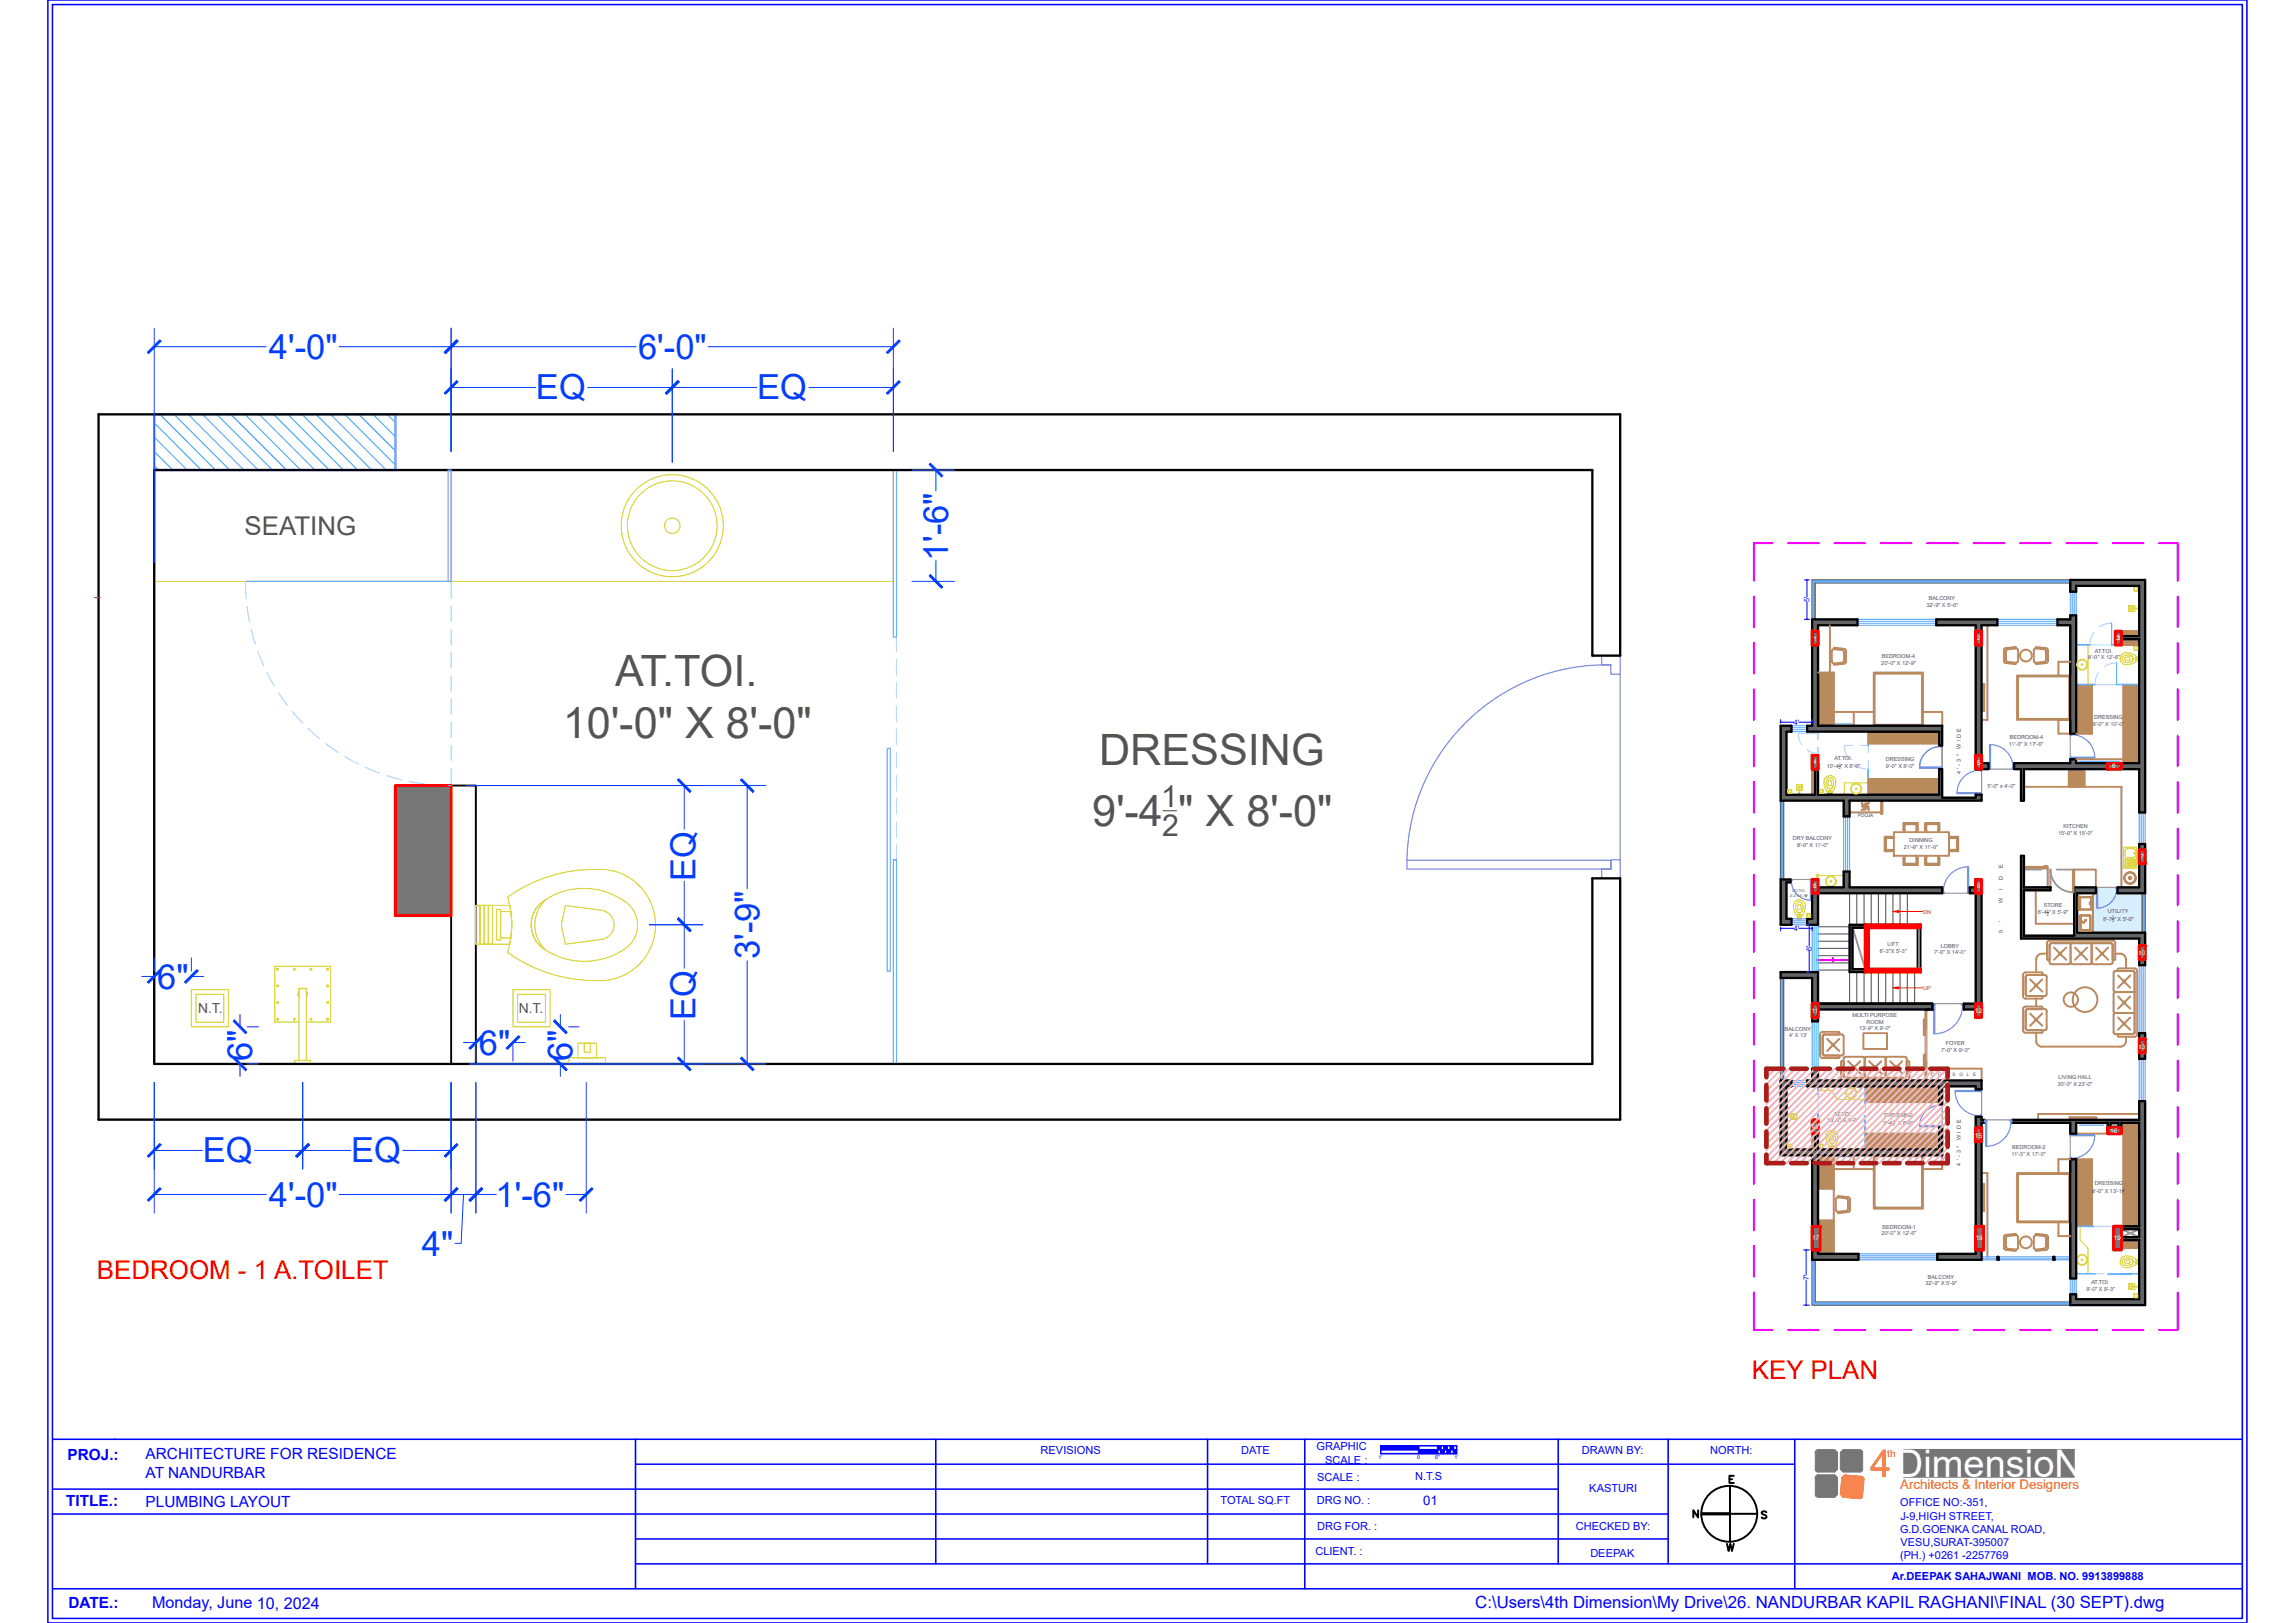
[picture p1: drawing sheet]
<svg xmlns="http://www.w3.org/2000/svg" width="297mm" height="210mm" viewBox="0 0 297 210" stroke-linecap="round" stroke-linejoin="round" font-family="sans-serif">
<defs><g id="words">
<g font-size="5.6" fill="#545454">
<text x="79.6" y="88.8">AT.TOI.</text>
<text x="72.9" y="95.5">10'-0&quot; X 8'-0&quot;</text>
<text x="142.2" y="98.9">DRESSING</text>
<text x="141.4" y="106.9">9'-4 &quot; X 8'-0&quot;</text>
</g>
<text font-size="4.9" fill="#f9570b" x="242" y="191.1">4DimensioN</text>
<g font-size="4.5" fill="#003fff">
<text x="34.8" y="46.4">4'-0&quot;</text>
<text x="82.6" y="46.4">6'-0&quot;</text>
<text x="69.4" y="51.6">EQ</text>
<text x="98" y="51.6">EQ</text>
<text x="122.7" y="72.6" transform="rotate(-90 122.7 72.6)">1'-6&quot;</text>
<text x="90" y="114" transform="rotate(-90 90 114)">EQ</text>
<text x="98.3" y="124.1" transform="rotate(-90 98.3 124.1)">3'-9&quot;</text>
<text x="20.3" y="127.9">6&quot;</text>
<text x="90" y="132" transform="rotate(-90 90 132)">EQ</text>
<text x="32.6" y="137.3" transform="rotate(-90 32.6 137.3)">6&quot;</text>
<text x="62" y="136.5">6&quot;</text>
<text x="74.1" y="137.3" transform="rotate(-90 74.1 137.3)">6&quot;</text>
<text x="26.2" y="150.3">EQ</text>
<text x="45.4" y="150.3">EQ</text>
<text x="34.8" y="156.1">4'-0&quot;</text>
<text x="64.1" y="156.1">1'-6&quot;</text>
<text x="54.6" y="162.5">4&quot;</text>
</g>
<g font-size="3.9" fill="#545454">
<text x="150.3" y="104.4">1</text>
<text x="150.4" y="108.2">2</text>
</g>
<text font-size="3.4" fill="#545454" x="31.6" y="69.2">SEATING</text>
<g font-size="3.4" fill="#f00">
<text x="12.5" y="165.4">BEDROOM - 1 A.TOILET</text>
<text x="226.7" y="178.4">KEY PLAN</text>
</g>
<text font-size="2.2" fill="#00f" x="190.9" y="208.1">C:\Users\4th Dimension\My Drive\26. NANDURBAR KAPIL RAGHANI\FINAL (30 SEPT).dwg</text>
<text font-size="2.1" fill="#00f" x="19.7" y="208.1">Monday, June 10, 2024</text>
<g font-size="2" fill="#00f">
<text x="8.7" y="188.9">PROJ.:</text>
<text x="18.8" y="191.2">AT NANDURBAR</text>
<text x="18.8" y="188.8">ARCHITECTURE FOR RESIDENCE</text>
<text x="8.6" y="194.9">TITLE.:</text>
<text x="18.8" y="195">PLUMBING LAYOUT</text>
<text x="8.9" y="208.1">DATE.:</text>
</g>
<g font-size="1.8" fill="#545454">
<text x="25.6" y="131.1">N.T.</text>
<text x="67.1" y="131.1">N.T.</text>
</g>
<text font-size="1.7" fill="#00f" x="184.2" y="194.8">01</text>
<text font-size="1.7" fill="#f9570b" x="245.9" y="192.7">Architects &amp; Interior Designers</text>
<g font-size="1.4" fill="#00f">
<text x="134.7" y="188.2">REVISIONS</text>
<text x="160.6" y="188.2">DATE</text>
<text x="170.4" y="187.7">GRAPHIC</text>
<text x="170.4" y="191.6">SCALE :</text>
<text x="171.5" y="189.4">SCALE :</text>
<text x="183.1" y="191.5">N.T.S</text>
<text x="204.7" y="188.2">DRAWN BY:</text>
<text x="221.3" y="188.2">NORTH:</text>
<text x="157.9" y="194.6">TOTAL SQ.FT</text>
<text x="170.4" y="194.6">DRG NO. :</text>
<text x="203.9" y="198">CHECKED BY:</text>
<text x="205.7" y="193">KASTURI</text>
<text x="245.9" y="194.9">OFFICE NO:-351,</text>
<text x="245.9" y="196.6">J-9,HIGH STREET,</text>
<text x="170.2" y="201.2">CLIENT. :</text>
<text x="170.4" y="198">DRG FOR. :</text>
<text x="205.8" y="201.5">DEEPAK</text>
<text x="245.9" y="201.7">(PH.) +0261 -2257769</text>
<text x="245.9" y="198.3">G.D.GOENKA CANAL ROAD,</text>
<text x="246" y="200">VESU,SURAT-395007</text>
<text x="244.8" y="204.5">Ar.DEEPAK SAHAJWANI MOB. NO. 9913899888</text>
</g>
<text font-size="1.3" fill="#f9570b" x="244.2" y="188.5">th</text>
<g font-size=".9" fill="#00f">
<text x="234.2" y="77.9" transform="rotate(-90 234.2 77.9)">5'</text>
<text x="232.1" y="93.8">4'</text>
<text x="232.1" y="120.4">4'</text>
<text x="234.5" y="123.1" transform="rotate(-90 234.5 123.1)">6'</text>
<text x="234.1" y="165.7" transform="rotate(-90 234.1 165.7)">7'</text>
</g>
<g font-size=".8" fill="#fff">
<text x="234.7" y="82.9">1</text>
<text x="255.8" y="82.9">2</text>
<text x="273.9" y="82.8">3</text>
<text x="234.7" y="98.9">4</text>
<text x="255.9" y="98.9">5</text>
<text x="273.4" y="99.4">6</text>
<text x="277" y="111.2">7</text>
<text x="234.6" y="115">8</text>
<text x="255.8" y="115">9</text>
<text x="276.7" y="123.6">10</text>
<text x="234.4" y="131.1">11</text>
<text x="255.6" y="131.1">12</text>
<text x="276.7" y="135.7">13</text>
<text x="234.4" y="146.1">14</text>
<text x="255.6" y="147.2">15</text>
<text x="273.1" y="146.6">16</text>
<text x="234.5" y="160.4">17</text>
<text x="255.7" y="160.4">18</text>
<text x="273.5" y="160.4">19</text>
</g>
<g font-size=".7" fill="#545454">
<text x="249.6" y="77.7">BALCONY</text>
<text x="249.3" y="78.5">32'-9&quot; X 5'-0&quot;</text>
<text x="243.5" y="86">20'-0&quot; X 12'-9&quot;</text>
<text x="243.5" y="85.2">BEDROOM-4</text>
<text x="270.3" y="85.3">8'-0&quot; X 12'-6&quot;</text>
<text x="271.1" y="84.4">AT.TOI.</text>
<text x="260.1" y="95.6">BEDROOM-4</text>
<text x="270.8" y="93.9">8'-0&quot; X 10'-0&quot;</text>
<text x="271" y="93.1">DRESSING</text>
<text x="236.4" y="99.4">10'-4 &quot; X 8'-0&quot;</text>
<text x="237.4" y="98.4">AT.TOI.</text>
<text x="244" y="98.5">DRESSING</text>
<text x="244.1" y="99.4">9'-0&quot; X 8'-0&quot;</text>
<text x="253.7" y="100.1" transform="rotate(-90 253.7 100.1)">4 ' - 3 &quot;</text>
<text x="253.7" y="96.9" transform="rotate(-90 253.7 96.9)">W I D E</text>
<text x="257.2" y="101.9">5'-0&quot; x 4'-0&quot;</text>
<text x="260" y="96.5">11'-3&quot; X 17'-6&quot;</text>
<text x="266.3" y="108">15'-0&quot; X 15'-0&quot;</text>
<text x="267.1" y="107.1">KITCHEN</text>
<text x="232" y="108.7">DRY BALCONY</text>
<text x="232.6" y="109.6">8'-0&quot; X 11'-0&quot;</text>
<text x="246.4" y="109.9">21'-9&quot; X 11'-0&quot;</text>
<text x="247.1" y="109">DINNING</text>
<text x="259.2" y="113.9" transform="rotate(-90 259.2 113.9)">D</text>
<text x="259.2" y="112.3" transform="rotate(-90 259.2 112.3)">E</text>
<text x="259.2" y="119.3" transform="rotate(-90 259.2 119.3)">'</text>
<text x="259.2" y="116.9" transform="rotate(-90 259.2 116.9)">W</text>
<text x="259.2" y="115.1" transform="rotate(-90 259.2 115.1)">I</text>
<text x="263.7" y="118.3">6'-4 &quot; X 5'-9&quot;</text>
<text x="264.5" y="117.3">STORE</text>
<text x="272.2" y="119.2">8'-7 &quot; X 5'-0&quot;</text>
<text x="272.8" y="118.1">UTILITY</text>
<text x="243.3" y="123.3">6'-3&quot;X 5'-3&quot;</text>
<text x="244.3" y="122.4">LIFT</text>
<text x="250.3" y="123.5">7'-0&quot; X 14'-0&quot;</text>
<text x="251.2" y="122.6">LOBBY</text>
<text x="259.2" y="120.7" transform="rotate(-90 259.2 120.7)">5</text>
<text x="239.7" y="131.6">MULTI PURPOSE</text>
<text x="231" y="133.4">BALCONY</text>
<text x="231.5" y="134.2">4' X 13'</text>
<text x="240.6" y="133.3">13'-9&quot; X 9'-0&quot;</text>
<text x="241.6" y="132.4">ROOM</text>
<text x="251.2" y="136.1">7'-0&quot; X 9'-0&quot;</text>
<text x="251.8" y="135.2">FOYER</text>
<text x="266.3" y="140.5">20'-0&quot; X 23'-0&quot;</text>
<text x="266.4" y="139.7">LIVING HALL</text>
<text x="236.5" y="145.2">10'-0&quot; X 8'-0&quot;</text>
<text x="237.3" y="144.4">AT.TOI.</text>
<text x="243.8" y="145.6">9'-4 &quot; X 8'-0&quot;</text>
<text x="243.9" y="144.6">DRESSING</text>
<text x="253.8" y="147.6" transform="rotate(-90 253.8 147.6)">W I D E</text>
<text x="260.3" y="149.6">11'-3&quot; X 17'-0&quot;</text>
<text x="260.4" y="148.7">BEDROOM-2</text>
<text x="253.8" y="150.8" transform="rotate(-90 253.8 150.8)">4 ' - 3 &quot;</text>
<text x="270.8" y="154.3">8'-0&quot; X 13'-1</text>
<text x="271.1" y="153.3">DRESSING</text>
<text x="274.9" y="154.3">&quot;</text>
<text x="243.5" y="159.8">20'-0&quot; X 12'-6&quot;</text>
<text x="243.6" y="159">BEDROOM-1</text>
<text x="249.2" y="166.3">32'-9&quot; X 5'-9&quot;</text>
<text x="249.5" y="165.5">BALCONY</text>
<text x="270" y="167.1">8'-0&quot; X 9'-3&quot;</text>
<text x="270.6" y="166.2">AT.TOI.</text>
</g>
<g font-size=".7" fill="#cd2027">
<text x="248.9" y="118.2">DN</text>
<text x="248.9" y="128.1">UP</text>
</g>
<g font-size=".7" fill="#00f">
<text x="178.4" y="188.8">1'</text>
<text x="183.4" y="188.8">0</text>
<text x="185.7" y="188.8">6&quot;</text>
<text x="188.2" y="188.8">1'</text>
</g>
<g font-size=".6" fill="#545454">
<text x="240.4" y="105.7">POOJA</text>
<text x="249.9" y="139.3">C</text>
<text x="250.8" y="139.3">O</text>
<text x="251.8" y="139.3">N</text>
<text x="252.7" y="139.3">S</text>
<text x="253.6" y="139.3">O</text>
<text x="254.5" y="139.3">L</text>
<text x="255.3" y="139.3">E</text>
</g>
<g font-size=".5" fill="#545454">
<text x="238" y="99.1">1</text>
<text x="238" y="99.6">2</text>
<text x="231.6" y="116.1">3'-3&quot;X4'-7 &quot;</text>
<text x="231.9" y="115.4">CO.TOI.</text>
<text x="264.9" y="118">1</text>
<text x="264.9" y="118.5">2</text>
<text x="273.3" y="118.8">1</text>
<text x="273.3" y="119.3">2</text>
<text x="244.9" y="145.3">1</text>
<text x="244.9" y="145.7">2</text>
<text x="274.6" y="154">1</text>
<text x="274.6" y="154.5">2</text>
</g>
<g font-size=".3" fill="#545454">
<text x="233.6" y="115.9">1</text>
<text x="233.6" y="116.2">2</text>
</g>
</g></defs>
<!-- layer: wall -->
<path d="M58.4 101.6h3.2v36.1h-3.2z" fill="none" stroke="#000" stroke-width=".25"/>
<!-- layer: sanitary ware -->
<g fill="none" stroke="#dd0" stroke-width=".13">
<path d="M20 75.2h38M58.4 60.8v14.4h57.2v-14.4M61.6 117.1h4.4l.2 1.5v1.4l-.2 2.2h-4.4zM61.6 117.1h.5v5.1h-.5zM62.1 117.1h.6v5.1h-.6zM62.7 117.1h.5v5.1h-.5zM63.2 117.1h.5v5.1h-.5zM64.3 117.7h.5v3.9h-.5zM64.8 118h1.3l.1 1.7-.1 1.7h-1.3zM65.7 116.1a19.1 19.1 0 0 1 13.4-3.5 7.2 7.2 0 0 1 5.7 8.1 7.2 7.2 0 0 1-7.6 6.2 19.6 19.6 0 0 1-11.5-3.7 12.2 12.2 0 0 0 0-7.1zM70.7 116.4a9 9 0 0 1 11 1 3.7 3.7 0 0 1-.9 5.4 9.3 9.3 0 0 1-10.1 .2M70.7 116.4a3.8 3.8 0 0 0 0 6.6"/>
<path d="M70.7 116.4a4.5 4.5 0 0 0 0 6.6M73.2 117.2l4.7 .6a1.91 1.91 0 0 1 1.6 1.9 1.91 1.91 0 0 1-1.6 1.8l-4.7 .7-.6-2.5zM35.6 132.2h.1M35.6 132.2h3.1M35.9 125.4h.1zM35.9 127.5l.1 .1zM35.9 129.7h.1zM35.9 131.9h.1zM35.9 125.3l.1 .2zM35.9 129.7l.1 .1zM35.9 131.8l.1 .1zM35.9 131.8h.1"/>
<path d="M35.9 127.6h.1M35.9 125.4h.1M36 125.4h.1M36 127.5v.1M36 129.7h.1M36 131.9h.1M38 125.4h.2zM38 131.9h.2zM38.1 125.4h.1M38.1 131.9h.1M38.1 131.8v.1zM38.1 131.8h.1"/>
<path d="M38.1 125.3v.2zM38.7 129l-.1-.4 .1-.3-.1 .3 .1 .4M38.7 128.4v.4M38.7 137.2v-9.3h.9v9.3M38.7 127.9h.9M39.6 128.3l.2 .3M39.6 128.3l.1 .3-.1 .4M39.6 128.4v.4M39.8 128.6l-.2 .4M40.1 137.2h-1.9l-.1 .5h2.1v-.4M40.2 125.4h.1zM40.2 131.9h.1z"/>
<path d="M40.2 137.2l-.1 .1M40.2 125.4h.1M40.2 131.9h.1M40.2 131.8l.1 .1zM40.2 131.8h.1M40.2 125.3l.1 .2zM42.3 131.9h.2zM42.3 129.7h.2zM42.3 127.5l.2 .1zM42.3 125.4h.2zM42.4 131.8v.1zM42.4 131.8h.1"/>
<path d="M42.4 129.7v.1zM42.4 127.5v.1zM42.4 127.6h.1M42.4 125.3v.2zM42.4 125.4h.1M42.4 127.5v.1M42.4 129.7h.1M42.4 131.9h.1M42.7 125l-7.1 .1v7.1M42.8 125.1v7.1h-3.2M42.8 125l-.1 .1"/>
<circle cx="35.9" cy="127.6" r=".13"/>
<circle cx="35.9" cy="129.7" r=".13"/>
<circle cx="35.9" cy="131.9" r=".13"/>
<circle cx="35.9" cy="125.4" r=".13"/>
<circle cx="38.1" cy="125.4" r=".13"/>
<circle cx="38.1" cy="131.9" r=".13"/>
<circle cx="40.2" cy="131.9" r=".13"/>
<circle cx="40.2" cy="125.4" r=".13"/>
<circle cx="42.4" cy="127.6" r=".13"/>
<circle cx="42.4" cy="129.7" r=".13"/>
<circle cx="42.4" cy="131.9" r=".13"/>
<circle cx="42.4" cy="125.4" r=".13"/>
</g>
<!-- layer: window -->
<g fill="none" stroke="#adddf7" stroke-width=".15">
<path d="M31.8 75.2l.1 2.3M32 78.5l.3 1.9M58.4 75.2v2.2M58.4 78.4v2M32.5 81.4l.5 1.9M33.4 84.3l.7 1.8M34.6 87l.9 1.8M36 89.6l1.2 1.7M37.8 92.1l1.4 1.4M39.9 94.3l1.5 1.3M42.1 96.2l1.7 1.2M44.6 97.9l1.8 1"/>
<path d="M47.3 99.3l1.8 .7M58.4 81.4v2M58.4 84.4v2M58.4 87.4v2M58.4 90.4v2M58.4 93.4v2M58.4 96.4v2M58.4 99.4v2.2M116 82.4v1.9M116 85.3v2M116 88.3v2M116 91.3v2"/>
<path d="M116 94.3v2M116 97.3v2M50.1 100.4l1.9 .5M53 101.1l2 .3M55.9 101.5l2.3 .1M116 100.3v2M116 103.3v2M116 106.3v2M116 109.3v1.9"/>
</g>
<path d="M31.8 75.2h26.4M115.6 60.8v21.6h.4v-21.6M114.8 96.8h.4v28.9h-.4zM115.6 137.7v-26.5h.4v26.5" fill="none" stroke="#61b0ff" stroke-width=".15"/>
<!-- layer: hatch wall -->
<g fill="none" stroke="#00bfff" stroke-width=".13">
<path d="M20 58.4l2.4 2.4M20 56.6l4.2 4.2M20 54.7l6 6.1M20.7 53.6l7.2 7.2M22.5 53.6l7.2 7.2M24.4 53.6l7.2 7.2M26.2 53.6l7.2 7.2M28 53.6l7.2 7.2M29.9 53.6l7.2 7.2M31.7 53.6l7.2 7.2M33.6 53.6l7.2 7.2M35.4 53.6l7.2 7.2"/>
<path d="M37.2 53.6l7.2 7.2M39.1 53.6l7.2 7.2M40.9 53.6l7.2 7.2M42.8 53.6l7.2 7.2M44.6 53.6l6.6 6.6M46.4 53.6l4.8 4.8M48.3 53.6l2.9 2.9M50.1 53.6l1.1 1.1M20 60.2l.5 .6"/>
</g>
<!-- layer: window -->
<path d="M20 53.6h31.2v7.2h-31.2z" fill="none" stroke="#61b0ff" stroke-width=".3"/>
<!-- layer: door -->
<path d="M207.3 84.8h2.4v2.4h-1.2v-1.2h-1.2zM208.5 86a25.7 25.7 0 0 0-26.4 25.3M182.1 111.3h26.4v1.1h-26.4zM207.3 112.4h1.2v-1.2h1.2v2.4h-2.4z" fill="none" stroke="#6e8add" stroke-width=".15"/>
<!-- layer: FUR -->
<path d="M209.7 87.2v24" fill="none" stroke="#939598" stroke-width=".15"/>
<!-- layer: wall -->
<path d="M12.8 53.6h196.9M20 60.8h186.1" fill="none" stroke="#000" stroke-width=".3"/>
<path d="M20 60.8h.1" fill="none" stroke="#000" stroke-width=".13"/>
<!-- layer: COL HT -->
<path d="M51.2 101.6h7.2v16.9h-7.2z" fill-rule="evenodd" fill="#767676"/>
<!-- layer: COLUMN -->
<path d="M51.2 101.6h7.2v16.9h-7.2z" fill="none" stroke="#f00" stroke-width=".4"/>
<!-- layer: wall -->
<path d="M12.8 53.6v91.3h196.9v-31.3h-3.6v24.1h-186.1v-76.9M209.7 53.6v31.2h-3.6v-24" fill="none" stroke="#000" stroke-width=".3"/>
<!-- layer: Text -->
<path d="M150.5 104.9h1.7" fill="none" stroke="#545454" stroke-width=".15"/>
<!-- layer: plaster -->
<path d="M12.2 77.3h.8" fill="none" stroke="#974e21" stroke-width=".13"/>
<!-- layer: sanitary ware -->
<g fill="none" stroke="#dd0" stroke-width=".13">
<path d="M24.8 128.1h4.8v4.8h-4.8zM25.4 128.7h3.6v3.6h-3.6zM66.4 128.1h4.8v4.8h-4.8zM67 128.7h3.6v3.6h-3.6zM73.6 136.9h4.8v.8h-4.8zM74.8 135h2.4v1.9h-2.4zM75.6 135h.8v1.2h-.8z"/>
<circle cx="87" cy="68" r="6.6"/>
<circle cx="87" cy="68" r="5.8"/>
<circle cx="87" cy="68" r="1"/>
</g>
<!-- layer: window -->
<path d="M58 60.8h.4v14.4h-.4zM58 101.6h.4" fill="none" stroke="#61b0ff" stroke-width=".15"/>
<!-- layer: dim in -->
<path d="M39.2 140.1v11.2M39.2 148.9h6.2M39.9 148l.2 .1-1.6 1.6-.2-.1zM52.1 148.9h6.3M58.4 140.1v11.2" fill="none" stroke="#003fff" stroke-width=".13"/>
<path d="M39.9 148l.2 .1-1.6 1.6-.2-.1z" fill="#003fff"/>
<path d="M59.1 148l.2 .1-1.6 1.6-.2-.1z" fill="none" stroke="#003fff" stroke-width=".13"/>
<path d="M59.1 148l.2 .1-1.6 1.6-.2-.1z" fill="#003fff"/>
<path d="M20 140.1v11.2M20 148.9h6.2M32.9 148.9h6.3M39.2 140.1v11.2M39.9 148l.2 .1-1.6 1.6-.2-.1z" fill="none" stroke="#003fff" stroke-width=".13"/>
<path d="M39.9 148l.2 .1-1.6 1.6-.2-.1z" fill="#003fff"/>
<path d="M20.7 148l.1 .1-1.6 1.6-.1-.1z" fill="none" stroke="#003fff" stroke-width=".13"/>
<path d="M20.7 148l.1 .1-1.6 1.6-.1-.1z" fill="#003fff"/>
<path d="M18.4 126.3h1.6M20 123.9v1.8M23.9 127.1l1.6-1.6 .1 .1-1.6 1.6zM24.8 123.9v1.8M24.8 126.3h1.6" fill="none" stroke="#003fff" stroke-width=".13"/>
<path d="M23.9 127.1l1.6-1.6 .1 .1-1.6 1.6z" fill="#003fff"/>
<path d="M19.1 127.1l1.6-1.6 .1 .1-1.6 1.6z" fill="none" stroke="#003fff" stroke-width=".13"/>
<path d="M19.1 127.1l1.6-1.6 .1 .1-1.6 1.6z" fill="#003fff"/>
<path d="M30.2 132.1l.1-.1 1.6 1.6-.1 .1zM31.1 131.3v1.6M31.1 137.7v1.6M32 132.9h1.5M32 137.7h1.5" fill="none" stroke="#003fff" stroke-width=".13"/>
<path d="M30.2 132.1l.1-.1 1.6 1.6-.1 .1z" fill="#003fff"/>
<path d="M30.2 136.9l.1-.1 1.6 1.6-.1 .1z" fill="none" stroke="#003fff" stroke-width=".13"/>
<path d="M30.2 136.9l.1-.1 1.6 1.6-.1 .1z" fill="#003fff"/>
<path d="M20 140.1v16.9M20 154.6h14.4M43.9 154.6h14.5M58.4 140.1v16.9M59.1 153.7l.2 .1-1.6 1.6-.2-.1z" fill="none" stroke="#003fff" stroke-width=".13"/>
<path d="M59.1 153.7l.2 .1-1.6 1.6-.2-.1z" fill="#003fff"/>
<path d="M20.7 153.7l.1 .1-1.6 1.6-.1-.1z" fill="none" stroke="#003fff" stroke-width=".13"/>
<path d="M20.7 153.7l.1 .1-1.6 1.6-.1-.1z" fill="#003fff"/>
<path d="M58.4 140.1v16.9M58.4 154.6h3.2M59.1 153.7l.2 .1-1.6 1.6-.2-.1zM60 154.6l-.3 6.3h-.8M61.6 140.1v16.9" fill="none" stroke="#003fff" stroke-width=".13"/>
<path d="M59.1 153.7l.2 .1-1.6 1.6-.2-.1z" fill="#003fff"/>
<path d="M62.3 153.7l.2 .1-1.6 1.6-.2-.1z" fill="none" stroke="#003fff" stroke-width=".13"/>
<path d="M62.3 153.7l.2 .1-1.6 1.6-.2-.1z" fill="#003fff"/>
<path d="M61.6 140.1v16.9M61.6 154.6h2.6M62.3 153.7l.2 .1-1.6 1.6-.2-.1zM73.2 154.6h2.7M75.9 140.1v16.9" fill="none" stroke="#003fff" stroke-width=".13"/>
<path d="M62.3 153.7l.2 .1-1.6 1.6-.2-.1z" fill="#003fff"/>
<path d="M75 155.3l1.6-1.6 .2 .1-1.7 1.6z" fill="none" stroke="#003fff" stroke-width=".13"/>
<path d="M75 155.3l1.6-1.6 .2 .1-1.7 1.6z" fill="#003fff"/>
<path d="M60 134.9h1.6M61.6 135.3v2M65.5 135.6l1.6-1.6 .2 .2-1.6 1.6zM66.4 135.3v2M66.4 134.9h1.6" fill="none" stroke="#003fff" stroke-width=".13"/>
<path d="M65.5 135.6l1.6-1.6 .2 .2-1.6 1.6z" fill="#003fff"/>
<path d="M60.7 135.6l1.6-1.6 .2 .2-1.6 1.6z" fill="none" stroke="#003fff" stroke-width=".13"/>
<path d="M60.7 135.6l1.6-1.6 .2 .2-1.6 1.6z" fill="#003fff"/>
<path d="M71.8 132l1.6 1.6-.2 .1-1.6-1.6zM72.5 131.3v1.6M72.5 137.7v1.6M73.6 132.9h1.3M73.6 137.7h1.3" fill="none" stroke="#003fff" stroke-width=".13"/>
<path d="M71.8 132l1.6 1.6-.2 .1-1.6-1.6z" fill="#003fff"/>
<path d="M71.8 136.8l1.6 1.6-.2 .1-1.6-1.6z" fill="none" stroke="#003fff" stroke-width=".13"/>
<path d="M71.8 136.8l1.6 1.6-.2 .1-1.6-1.6z" fill="#003fff"/>
<path d="M84 119.7h6.9M87.7 118.9l.1-.1 1.6 1.6-.1 .1zM88.5 119.7v5.6M60.8 137.7h30.1M88.5 132v5.7" fill="none" stroke="#003fff" stroke-width=".13"/>
<path d="M87.7 118.9l.1-.1 1.6 1.6-.1 .1z" fill="#003fff"/>
<path d="M87.8 136.8l1.6 1.6-.1 .1-1.6-1.6z" fill="none" stroke="#003fff" stroke-width=".13"/>
<path d="M87.8 136.8l1.6 1.6-.1 .1-1.6-1.6z" fill="#003fff"/>
<path d="M60.8 101.6h30.1M84 119.7h6.9M87.8 118.8l1.6 1.6-.1 .1-1.6-1.6zM88.5 101.6v5.7M88.5 114v5.7" fill="none" stroke="#003fff" stroke-width=".13"/>
<path d="M87.8 118.8l1.6 1.6-.1 .1-1.6-1.6z" fill="#003fff"/>
<path d="M87.7 100.9l.1-.1 1.6 1.6-.1 .1z" fill="none" stroke="#003fff" stroke-width=".13"/>
<path d="M87.7 100.9l.1-.1 1.6 1.6-.1 .1z" fill="#003fff"/>
<path d="M60.4 101.6h38.7M95.8 100.9l.2-.1 1.6 1.6-.2 .1zM96.7 101.6v13.4M60.8 137.7h38.3M96.7 124.3v13.4" fill="none" stroke="#003fff" stroke-width=".13"/>
<path d="M95.8 100.9l.2-.1 1.6 1.6-.2 .1z" fill="#003fff"/>
<path d="M96 136.8l1.6 1.6-.2 .1-1.6-1.6z" fill="none" stroke="#003fff" stroke-width=".13"/>
<path d="M96 136.8l1.6 1.6-.2 .1-1.6-1.6z" fill="#003fff"/>
<path d="M20 42.5v30.3M20 44.9h14.4M20.7 44l.1 .1-1.6 1.6-.1-.1zM43.9 44.9h14.5M58.4 42.5v15.9" fill="none" stroke="#003fff" stroke-width=".13"/>
<path d="M20.7 44l.1 .1-1.6 1.6-.1-.1z" fill="#003fff"/>
<path d="M59.1 44l.2 .1-1.6 1.6-.2-.1z" fill="none" stroke="#003fff" stroke-width=".13"/>
<path d="M59.1 44l.2 .1-1.6 1.6-.2-.1z" fill="#003fff"/>
<path d="M58.4 42.5v15.9M58.4 44.9h23.9M59.1 44l.2 .1-1.6 1.6-.2-.1zM91.7 44.9h23.9M115.6 42.5v15.9" fill="none" stroke="#003fff" stroke-width=".13"/>
<path d="M59.1 44l.2 .1-1.6 1.6-.2-.1z" fill="#003fff"/>
<path d="M116.3 44l.2 .1-1.6 1.6-.2-.1z" fill="none" stroke="#003fff" stroke-width=".13"/>
<path d="M116.3 44l.2 .1-1.6 1.6-.2-.1z" fill="#003fff"/>
<path d="M58.4 47.7v10.7M58.4 50.1h10.9M76.1 50.1h10.9M86.1 50.8l1.6-1.6 .2 .2-1.6 1.6zM87 47.7v12.1" fill="none" stroke="#003fff" stroke-width=".13"/>
<path d="M86.1 50.8l1.6-1.6 .2 .2-1.6 1.6z" fill="#003fff"/>
<path d="M59.1 49.2l.2 .2-1.6 1.6-.2-.2z" fill="none" stroke="#003fff" stroke-width=".13"/>
<path d="M59.1 49.2l.2 .2-1.6 1.6-.2-.2z" fill="#003fff"/>
<path d="M86.1 50.8l1.6-1.6 .2 .2-1.6 1.6zM87 47.7v12.1M87 50.1h10.9M104.7 50.1h10.9M115.6 47.7v10.7" fill="none" stroke="#003fff" stroke-width=".13"/>
<path d="M86.1 50.8l1.6-1.6 .2 .2-1.6 1.6z" fill="#003fff"/>
<path d="M116.3 49.2l.2 .2-1.6 1.6-.2-.2z" fill="none" stroke="#003fff" stroke-width=".13"/>
<path d="M116.3 49.2l.2 .2-1.6 1.6-.2-.2z" fill="#003fff"/>
<path d="M120.4 59.9l1.6 1.6-.2 .2-1.6-1.6zM118 60.8h5.5M118 75.2h5.5M121.1 60.8v2.7M121.1 72.5v2.7" fill="none" stroke="#003fff" stroke-width=".13"/>
<path d="M120.4 59.9l1.6 1.6-.2 .2-1.6-1.6z" fill="#003fff"/>
<path d="M120.4 74.3l1.6 1.6-.2 .2-1.6-1.6z" fill="none" stroke="#003fff" stroke-width=".13"/>
<path d="M120.4 74.3l1.6 1.6-.2 .2-1.6-1.6z" fill="#003fff"/>
<!-- layer: border -->
<path d="M6.8 .6h283.4v208.8h-283.4zM82.2 186.2v19.4M82.2 189.5h150.1M168.9 186.2v19.4M6.8 205.6h283.4" fill="none" stroke="#00f" stroke-width=".2"/>
<!-- layer: DIM -->
<path d="M235 187.8l.3-.2h2.2l.3 .4-.1 2.2-.3 .3-2.3-.1-.2-.3zM235 191l.3-.2 2.2 .1 .3 .4-.1 2.1-.3 .3h-2.3l-.2-.3z" fill="none" stroke="#767676" stroke-width=".13"/>
<path d="M235 187.7l-.1 .2v2.2l.1 .3 .3 .1 2.2-.1 .3-.4-.1-2.1-.3-.3h-2.1zM235 190.9l-.1 .3v2.2l.1 .2 .3 .1h2.2l.3-.4-.1-2.2-.3-.3h-2.1zM238.2 187.9v2.1l.3 .4 2.2 .1 .2-.1 .1-.3v-2.2l-.1-.2-.2-.1h-2.1z" fill-rule="evenodd" fill="#767676"/>
<path d="M238.2 187.9l.4-.3h2.3l.1 .3v2.4l-.3 .2-2.2-.1-.3-.4z" fill="none" stroke="#767676" stroke-width=".13"/>
<path d="M238.4 191.1l.4-.3 2.1 .2 .2 .2 .1 .2-.2 2.2-.1 .2-.3 .1-2.2-.2-.2-.4z" fill-rule="evenodd" fill="#f9570b"/>
<path d="M238.4 191.1l.4-.3 2.3 .3 .1 .3-.2 2.4-.4 .1-2.2-.2-.2-.4z" fill="none" stroke="#f9570b" stroke-width=".13"/>
<!-- layer: border -->
<path d="M246.2 187.6h22.4v3.5h-22.4z" fill-rule="evenodd" fill="#767676"/>
<path d="M246.2 187.6h22.4v3.5h-22.4z" fill="none" stroke="#767676" stroke-width=".2"/>
<path d="M245.7 187.6h.5v3.6h-.5z" fill="none" stroke="#fff" stroke-width=".2"/>
<path d="M245.7 187.6v3.6h.5v-3.6zM268.6 187.6v3.6h.5v-3.6z" fill-rule="evenodd" fill="#fff"/>
<path d="M268.6 187.6h.5v3.6h-.5z" fill="none" stroke="#fff" stroke-width=".2"/>
<g fill="none" stroke="#00f" stroke-width=".2">
<path d="M6.2 0h284.6v210h-284.6zM6.8 192.7h194.9M6.8 186.2h283.4M6.8 195.9h209.1M82.2 199.1h133.7M121.1 186.2v16.1M156.3 186.2v16.1M178.7 187.1h9.8v1h-9.8zM178.7 187.6h9.8M183.6 187.1v1M186.1 187.1v1M186.5 187.1v1"/>
<path d="M186.9 187.1v1M187.3 187.1v1M187.7 187.1v1M188.1 187.1v1M201.7 186.2v16.1M215.9 186.2v16.1M232.3 186.2v19.4M82.2 202.3h208"/>
</g>
<path d="M14.8 186.2h.1zM178.7 187.1h4.9v.5z" fill="none" stroke="#00f" stroke-width=".13"/>
<path d="M178.7 187.1h4.9v.5z" fill="#00f"/>
<path d="M178.7 187.1l4.9 .5h-4.9z" fill="none" stroke="#00f" stroke-width=".13"/>
<path d="M178.7 187.1l4.9 .5h-4.9z" fill="#00f"/>
<path d="M183.6 187.6h2.5v.5z" fill="none" stroke="#00f" stroke-width=".13"/>
<path d="M183.6 187.6h2.5v.5z" fill="#00f"/>
<path d="M183.6 187.6l2.5 .5h-2.5z" fill="none" stroke="#00f" stroke-width=".13"/>
<path d="M183.6 187.6l2.5 .5h-2.5z" fill="#00f"/>
<path d="M186.5 187.1v.5h-.4z" fill="none" stroke="#00f" stroke-width=".13"/>
<path d="M186.5 187.1v.5h-.4z" fill="#00f"/>
<path d="M186.1 187.1h.4l-.4 .5z" fill="none" stroke="#00f" stroke-width=".13"/>
<path d="M186.1 187.1h.4l-.4 .5z" fill="#00f"/>
<path d="M186.5 187.6h.4v.5z" fill="none" stroke="#00f" stroke-width=".13"/>
<path d="M186.5 187.6h.4v.5z" fill="#00f"/>
<path d="M186.5 187.6l.4 .5h-.4z" fill="none" stroke="#00f" stroke-width=".13"/>
<path d="M186.5 187.6l.4 .5h-.4z" fill="#00f"/>
<path d="M187.3 187.1v.5h-.4z" fill="none" stroke="#00f" stroke-width=".13"/>
<path d="M187.3 187.1v.5h-.4z" fill="#00f"/>
<path d="M186.9 187.1h.4l-.4 .5z" fill="none" stroke="#00f" stroke-width=".13"/>
<path d="M186.9 187.1h.4l-.4 .5z" fill="#00f"/>
<path d="M187.3 187.6h.4v.5z" fill="none" stroke="#00f" stroke-width=".13"/>
<path d="M187.3 187.6h.4v.5z" fill="#00f"/>
<path d="M187.3 187.6l.4 .5h-.4z" fill="none" stroke="#00f" stroke-width=".13"/>
<path d="M187.3 187.6l.4 .5h-.4z" fill="#00f"/>
<path d="M188.1 187.1v.5h-.4z" fill="none" stroke="#00f" stroke-width=".13"/>
<path d="M188.1 187.1v.5h-.4z" fill="#00f"/>
<path d="M187.7 187.1h.4l-.4 .5z" fill="none" stroke="#00f" stroke-width=".13"/>
<path d="M187.7 187.1h.4l-.4 .5z" fill="#00f"/>
<path d="M188.1 187.6h.4v.5z" fill="none" stroke="#00f" stroke-width=".13"/>
<path d="M188.1 187.6h.4v.5z" fill="#00f"/>
<path d="M188.1 187.6l.4 .5h-.4z" fill="none" stroke="#00f" stroke-width=".13"/>
<path d="M188.1 187.6l.4 .5h-.4z" fill="#00f"/>
<!-- layer: 0 -->
<g fill="none" stroke="#000" stroke-width=".25">
<path d="M219.8 195.4v.9l-.7-.9v.9M220.2 196h3.7M220.2 195.8h3.7M223.5 199.8l.2 .9 .2-.9 .2 .9 .3-.9M223.8 191.4h.4M223.9 192.3v7.2M223.9 195.9h3.5M224.4 191h-.6v.9h.6M228.6 195.7l-.2-.2-.4 .2 .1 .2 .5 .3v.1l-.2 .2-.4-.2"/>
<circle cx="223.8" cy="195.9" r="3.6"/>
</g>
<path d="M223.9 199.3v.1z" fill="none" stroke="#000" stroke-width=".13"/>
<path d="M220.2 195.8h3.7v.2h-3.7z" fill-rule="evenodd" fill="#000"/>
<!-- layer: window -->
<path d="M241.7 102.8v-3.3l.1 3.3" fill="none" stroke="#61b0ff" stroke-width=".15"/>
<path d="M238.7 96.5l.2 1.1 .4 .6M241.8 98.4v1.1l-.8-.1-1-.5M241.8 96.3v1.1" fill="none" stroke="#adddf7" stroke-width=".15"/>
<!-- layer: hatch wall -->
<g fill="#636466">
<path d="M260.4 144.9v.4h7.5v1.4h.8v-1.4h4v.6h.4v-.6h1v.6h.4v-.6h2.3v13.4h-2.3v.4h2.3v1h-2.3v.4h2.3v7.6h-8.1v-.6h-.8v1.4h9.7v-26.4h-.8v2.4zM267.9 150v15.4h.8v-15.4z" fill-rule="evenodd"/>
<path d="M255.7 144.5v1.4h.7v-.6h.4v-.4h-.4v-.4zM255.7 147.7v11h.7v-11zM250.7 162.2v.8h5.7v-1.3h-.7v.5zM234.5 161.7v1.3h6v-.8h-5.2v-.5zM230.4 139.8v9.7h4.1v9.2h.8v-9.2h16v-3.6h-.3v2.8h-15.7v-2h-.4v2h-3.7v-8.1h.6v-.8z" fill-rule="evenodd"/>
<path d="M276.8 133.7v.7h.8v-.7zM276.8 136.2v.8h.8v-.8z" fill-rule="evenodd"/>
<path d="M276.8 111.8v3h-2.8v.8h3.6v-3.8zM276.8 109.2v.8h.8v-.8z" fill-rule="evenodd"/>
<path d="M260.6 98.8h7.3v-.6h.8v.6h4v.7h-10.8v4.1h-.4v-4.1h-.9z" fill-rule="evenodd"/>
</g>
<!-- layer: FURN -->
<path d="M234.5 146.7v2" fill="none" stroke="#b88a5c" stroke-width=".25"/>
<!-- layer: hatch wall -->
<path d="M256.4 98.8h.9v.7h-.9z" fill-rule="evenodd" fill="#636466"/>
<!-- layer: sanitary ware -->
<g fill="none" stroke="#dd0" stroke-width=".13">
<path d="M275.5 78.4v.7M275.5 78.4h.8M275.5 78.4h.1M275.5 79.1h.8M275.5 78.6h.1M275.5 78.8v.1M275.5 79.1h.1M275.5 78.8h.1M275.8 78.4h.1M275.8 79.1h.1M275.8 78.7h.1zM275.9 78.8h.1"/>
<path d="M275.9 78.8h-.1M276 78.4h.1M276 79.1h.1M276.2 78.4h.1M276.2 78.6h.1M276.2 78.8v.1M276.2 79.1h.1M276.3 78.4v.3M276.3 78.8v.3M276.3 78.4h.1M276.3 79.1h.1M276.8 78.7h-1v.1h1"/>
<path d="M276.8 78.6v.2M276.8 78.6h.1M276.8 78.8h.1M275.5 166.8h.8M275.5 166.4h.1M275.5 166.6h.1M275.5 166.8h.1M275.5 166.1h.1M275.5 166.3v.1M275.8 166.8h.1M275.8 166.1h.1M275.9 166.5h-.1"/>
<path d="M275.9 166.4h.1M275.9 166.4h-.1M276 166.8h.1M276 166.1h.1M276.2 166.4h.1M276.2 166.6h.1M276.2 166.8h.1M276.2 166.1h.1M276.2 166.3v.1M276.3 166.4v-.3h-.8v.7M276.3 166.5v.3M276.3 166.8h.1"/>
<path d="M276.8 166.4h-1v.1h1M276.8 166.4v.2zM276.8 166.4h.1"/>
</g>
<!-- layer: FURN -->
<path d="M261 151.8h6.9v6.4h-6.9zM261.2 151.9h6.6v6.1h-6.6z" fill="none" stroke="#b88a5c" stroke-width=".25"/>
<!-- layer: hatch wall -->
<path d="M234.5 131.6v.6h.8v-.6zM230.4 125.8v.7h4.1v3.4h.8v-4.1zM235.3 129.9v.7h14.8v-.7zM255.7 115.6v14.3h.7v-14.3zM230.4 113.8v5.9h1.4v-.8h-.6v-4.7h.5v-.4zM235.3 114.8v.8h16v-.8h-11.9v-2h-.8v2zM230.4 93.9v9.7h8.2v2h.8v-2h17v-.8h-.7v.4h-4.4v-3.7h-.3v3.3h-15.7v-3.3h-.4v3.3h-3.7v-8.1h.6v-.8zM234.5 80.1v13.8h-.6v.8h17.1v1.8h.3v-2.6h-16v-13h5.1v-.8zM250.6 80.1v.8h5.1v16.8h.7v-16.8h2.1v-.8zM266.3 80.1v.8h1.6v14h.8v-15.3h-.8v.5zM234.5 115.6v3.3h-.6v.8h1.4v-4.1zM254.1 129.9v.7h1.6v-.7z" fill-rule="evenodd" fill="#636466"/>
<!-- layer: FURN -->
<g fill="none" stroke="#b88a5c" stroke-width=".25">
<path d="M261 87.4h6.9v5.7h-6.9zM261.2 87.5h6.6v5.5h-6.6zM267.9 93.1h-1.5v1.8h1.5M274.6 81.7v.6M274.6 82.7v.8M274.8 81.7v.6M274.8 82.7v.8M274.9 81.7v.6M274.9 82.7v.8M275.1 81.7v.6M275.1 82.7v.8M275.3 81.7v.6"/>
<path d="M275.3 82.7v.8M275.4 81.7v.6M275.4 82.7v.8M275.6 81.7v.6M275.6 82.7v.8M275.8 81.7v.6M275.8 82.7v.8M275.9 81.7v.6M275.9 82.7v.8M276.1 81.7v.6M276.1 82.7v.8M276.3 81.7v.6"/>
<path d="M276.3 82.7v.8M276.5 81.7v.6M276.5 82.7v.8M276.6 81.7v.6M276.6 82.7v.8M276.8 81.7v.6M276.8 82.7v.8M235.3 149.6h2M235.3 149.8h2M235.3 150h2M235.3 150.1h2M235.3 150.3h2"/>
<path d="M235.3 150.5h2M235.3 150.7h2M235.3 150.8h2M235.3 151h2M235.3 151.2h2M235.3 151.3h2M235.3 151.5h2M235.3 151.7h2M235.3 151.8h2M235.3 152h2M235.3 152.2h2M235.3 152.4h2"/>
<path d="M235.3 152.5h2M235.3 152.7h2M235.3 152.9h2M235.3 153h2M235.3 153.2h2M235.3 153.4h2M235.3 153.5h2M235.3 153.7h2M235.3 158h2M235.3 158.1h2M235.3 158.3h2M235.3 158.5h2"/>
<path d="M235.3 158.6h2M235.3 157.9h2M235.3 153.8h2M235.5 158.8h1.8M235.5 159h1.8M235.5 159.2h1.8M235.5 159.3h1.8M235.5 159.5h1.8M235.5 159.7h1.8M235.5 159.8h1.8M237.3 149.5v12.7M239.9 149.5v1.8"/>
<path d="M242.5 149.5h6.4v6.9h-6.4zM242.6 149.6h6.1v6.6h-6.1zM256.4 154.5h.2v1h-.2zM256.6 153.2h.2v3.5h-.2zM257.2 151.8v10.8M268.7 146.7h4M268.7 150.1h2M268.7 150.3h2M268.7 150.5h2M268.7 150.7h2M268.7 150.8h2M268.7 151h2"/>
<path d="M268.7 151.2h2M268.7 151.3h2M268.7 151.5h2M268.7 151.7h2M268.7 151.8h2M268.7 152h2M268.7 152.2h2M268.7 152.4h2M268.7 152.5h2M268.7 152.7h2M268.7 152.9h2M268.7 153h2"/>
<path d="M268.7 153.2h2M268.7 153.4h2M268.7 153.5h2M268.7 153.7h2M268.7 158h2M268.7 158.1h2M268.7 158.3h2M268.7 158.5h2M268.7 158.6h2M268.7 153.9h2M268.7 154.1h2M268.7 154.2h2"/>
<path d="M268.7 154.4h2M268.7 154.6h2M268.7 154.7h2M268.7 154.9h2M268.7 155.1h2M268.7 155.2h2M268.7 155.4h2M268.7 155.6h2M268.7 155.8h2M268.7 155.9h2M268.7 156.1h2M268.7 156.3h2"/>
<path d="M268.7 156.4h2M268.7 156.6h2M268.7 156.8h2M268.7 156.9h2M268.7 157.1h2M268.7 157.3h2M268.7 157.5h2M268.7 157.6h2M268.7 157.8h2M268.7 150h2v8.7M235.3 161.9h2M235.3 162h2"/>
<path d="M235.3 162.2h2M235.5 160h1.8M235.5 160.2h1.8M235.5 160.3h1.8M235.5 160.5h1.8M235.5 160.7h1.8M235.5 160.9h1.8M235.5 161h1.8M235.5 161.2h1.8M235.5 161.4h1.8M235.5 161.5h1.8M235.5 161.7h1.8"/>
</g>
<!-- layer: door -->
<path d="M267.9 98l.3 .1v.1h-.3zM267.9 94.9h.3l-.1 .3h-.2zM268.1 95.1a2.96 2.96 0 0 1 3 2.9M268.1 98h3v.1h-3zM267.9 146.7h.3v.1l-.3 .2zM267.9 149.7h.2l.1 .3h-.3zM268.1 146.8h3v.2h-3zM271.1 147a2.96 2.96 0 0 1-3 2.9" fill="none" stroke="#6e8add" stroke-width=".15"/>
<!-- layer: FUR -->
<path d="M267.9 95.2v2.8M267.9 147v2.7" fill="none" stroke="#939598" stroke-width=".15"/>
<!-- layer: window -->
<path d="M269.1 145.6h3.2" fill="none" stroke="#61b0ff" stroke-width=".15"/>
<path d="M270.7 158.7h2.8" fill="none" stroke="#adddf7" stroke-width=".15"/>
<!-- layer: hatch -->
<path d="M265.2 112.5v2.3" fill="none" stroke="#cfcdbe" stroke-width=".37"/>
<!-- layer: hatch wall -->
<path d="M254.9 114.8h.8v.8h-.8z" fill-rule="evenodd" fill="#636466"/>
<!-- layer: FURN -->
<g fill="none" stroke="#b88a5c" stroke-width=".25">
<path d="M262.2 126.2h.2h2.4l.1 .2-.1 2.4-.2 .1-2.4-.1-.1-.2zM262.2 130.6h.2h2.4l.1 .2-.1 2.4-.2 .1-2.4-.1-.1-.1zM262.7 126.7l.7 .7M262.7 131.1l.7 .7M263.4 132l-.7 .7M263.4 127.6l-.7 .7M263.5 133.6v1.1a.76 .76 0 0 0 .8 .7h10.1a.76 .76 0 0 0 .7-.7v-.6M263.5 129.2v1M263.6 127.6l.7 .7M263.6 132l.7 .7M264.2 126.2l.2-.2-.2-.2h-2.1l-.1 .1-.2 .3 .1 2.8 .2 .2h2.1l.2-.2-.2-.1M264.2 130.6l.2-.2-.2-.2h-2.1l-.2 .2-.1 2.9 .2 .3h.1h2.1l.2-.1-.2-.2"/>
<path d="M264.3 131.1l-.7 .7M264.3 126.7l-.7 .7M264.9 123.4h-.6a.76 .76 0 0 0-.8 .8v1.6M265.2 124.1l-.1 .1-.2-.1v-2.1v-.1l.3-.2h8.4l.1 .3v2.1l-.1 .1-.2-.1M265.5 122l-.2 .1-.1 .2 .1 2.4 2.4 .1 .2-.1 .1-.2M265.5 122h2.5v2.5M265.5 122h7.7M265.8 122.6l.7 .7M266.5 123.5l-.7 .7M266.7 123.5l.7 .7M267.4 122.6l-.7 .7M268 124.5v.2l.2 .1h2.3l.1-.1 .1-.2"/>
<path d="M268 124.5v-2.5h2.7v2.5M268.5 122.6l.7 .7M269.2 123.5l-.7 .7M269.4 123.5l.7 .7M270.1 122.6l-.7 .7M271.3 122.6l.7 .7M272 123.5l-.7 .7M272.1 123.5l.7 .7M272.8 122.6l-.7 .7M273.2 122l.1 .1 .1 .2-.1 2.4-2.4 .1-.2-.1v-.2M273.2 122h-2.5v2.5M273.7 123.4h.7a.76 .76 0 0 1 .7 .8v1.1"/>
<path d="M273.7 128.4h-.1l-.1 .2v2.3l.1 .1 .1 .1M273.7 128.4h2.5v2.7h-2.5M273.7 131.1l-.1 .1-.1 .1 .1 2.4 2.4 .1 .2-.1v-.1M273.7 131.1h2.5v2.5M274.1 128.9l.7 .7M274.1 126.2l.7 .7M274.1 131.7l.7 .7M274.2 125.6l-.2-.1 .2-.2h2l.3 .2 .1 .1-.1 8.4-.3 .1h-2l-.2-.1 .2-.2M274.8 129.8l-.7 .7M274.8 127.1l-.7 .7M274.8 132.5l-.7 .7M275 129.8l.7 .7"/>
<path d="M275 127.1l.7 .7M275 132.5l.7 .7M275.7 128.9l-.7 .7M275.7 126.2l-.7 .7M275.7 131.7l-.7 .7M276.2 125.9v-.2l-.2-.1-2.4 .1-.1 2.4 .1 .2 .1 .1M276.2 125.9v2.5h-2.5M276.2 125.9v7.7M267.8 144.6h3.5v.1h-3.5zM269.1 144.7h1v.2h-1zM276.8 144.1h-13v.8"/>
<circle cx="263.5" cy="131.9" r=".12"/>
<circle cx="263.5" cy="127.5" r=".12"/>
<circle cx="266.6" cy="123.4" r=".12"/>
<circle cx="268" cy="129.3" r=".93"/>
<circle cx="269.3" cy="123.4" r=".12"/>
<circle cx="269.8" cy="129.3" r="1.6"/>
<circle cx="272" cy="123.4" r=".12"/>
<circle cx="274.9" cy="132.4" r=".12"/>
<circle cx="274.9" cy="127" r=".12"/>
<circle cx="274.9" cy="129.7" r=".12"/>
</g>
<!-- layer: hatch wall -->
<path d="M267.9 75h9.7v30.1h-.8v-5.6h-2.3v-.7h2.3v-16.1h-2.3v-.4h2.3v-6.5h-8.1v.8h-.8z" fill-rule="evenodd" fill="#636466"/>
<!-- layer: hatch -->
<path d="M271.2 115v.6h-.4v5.1h6.4v-5.1h-3.2v-.6l-.1 .1-.1-.3h-2.3v2.7h-.2v-2.5zM271.5 117.5h.2zM271.7 117.5h.1zM271.8 117.5h.1zM271.9 117.5l.1-.1zM272 117.4h.1zM272.4 117.3l.1-.1zM272.1 117.4h.1zM272.3 117.3h.1zM272.2 117.4l.1-.1zM272.5 117.2h.1zM272.6 117.2l.1-.1zM272.7 117.1h.1zM272.8 117.1l.1-.1zM272.9 117l.1-.1zM273 116.9l.1-.1zM273.1 116.8h.1zM273.2 116.8l.1-.1zM273.3 116.6v.1zM273.4 116.5l-.1 .1zM273.5 116.4l-.1 .1zM273.5 116.3v.1zM273.6 116.2l-.1 .1zM273.6 116.1v.1zM273.7 116l-.1 .1zM273.7 115.9v.1zM273.8 115.8l-.1 .1zM273.8 115.7v.1zM273.8 115.6v.1zM273.9 115.5l-.1 .1zM273.9 115.4v.1zM273.9 115.3v.1zM273.9 115.2v.1zM273.9 115.1v.1z" fill-rule="evenodd" fill="#d1ecfa"/>
<!-- layer: window -->
<path d="M235.2 94.7v1M235.2 96.7v1M235.3 94.7v1M235.3 96.7v1M271 81.8a2.8 2.8 0 0 0-.5 1.6M273.3 80.6a2.8 2.8 0 0 0-1.6 .5" fill="none" stroke="#adddf7" stroke-width=".15"/>
<g fill="none" stroke="#61b0ff" stroke-width=".15">
<path d="M267.9 76.6v3M268.2 76.6v3M268.4 76.6v3M268.7 76.6v3M231.8 94.7h2.1M231.8 94.4h2.1M231.8 94.2h2.1M231.8 93.9h2.1M237.5 93.7h2.2M273.3 80.6v2.8M238.6 105.6v7.2M238.8 105.6v7.2"/>
<path d="M239.1 105.6v7.2M239.4 105.6v7.2M234.5 132.2v6.1M234.8 132.2v6.1M235 132.2v6.1M235.3 132.2v6.1"/>
</g>
<!-- layer: FURN -->
<g fill="none" stroke="#b88a5c" stroke-width=".25">
<path d="M234.5 99.7h.4M234.5 99.8h.4M234.5 100h.4M234.5 99.5v3.3M257.2 80.9v12.2h-.8M274.5 83.5h2.3M274.5 81.7h2.3M274.8 88.6v10.2M274.8 88.6h2M274.8 88.8h2M274.8 88.9h2M274.8 89.1h2"/>
<path d="M274.8 89.3h2M274.8 89.5h2M274.8 89.6h2M274.8 89.8h2M274.8 90h2M274.8 90.1h2M274.8 90.3h2M274.8 90.5h2M274.8 90.6h2M274.8 90.8h2M274.8 91h2M274.8 91.2h2"/>
<path d="M274.8 91.3h2M274.8 91.5h2M274.8 91.7h2M274.8 91.8h2M274.8 92h2M274.8 92.2h2M274.8 92.3h2M274.8 92.5h2M274.8 92.7h2M274.8 92.9h2M274.8 93h2M274.8 93.2h2"/>
<path d="M274.8 93.4h2M274.8 93.5h2M274.8 93.7h2M274.8 93.9h2M274.8 94h2M274.8 94.2h2M274.8 94.4h2M274.8 94.6h2M274.8 94.7h2M274.8 94.9h2M274.8 95.1h2M274.8 95.2h2"/>
<path d="M274.8 95.4h2M274.8 95.6h2M274.8 95.7h2M274.8 95.9h2M274.8 96.1h2M274.8 96.3h2M274.8 96.4h2M274.8 96.6h2M274.8 96.8h2M274.8 96.9h2M274.8 97.1h2M274.8 97.3h2"/>
<path d="M274.8 97.4h2M274.8 97.6h2M274.8 97.8h2M274.8 98h2M274.8 98.1h2M274.8 98.3h2M274.8 98.5h2M274.8 98.6h2M234.5 100.2h.4M234.5 100.3h.4M234.5 100.5h.4M234.5 100.7h.4"/>
<path d="M234.5 100.8h.4M234.5 101h.4M234.5 101.2h.4M234.5 101.4h.4M234.5 101.5h.4M234.5 101.7h.4M234.5 101.9h.4M234.5 102h.4M234.5 102.2h.4M234.5 102.4h.4M234.5 102.5h.4M234.5 102.7h.4"/>
<path d="M237.3 151.3h5.2M248.9 151.3h2.4M274.8 145.4h2M274.8 145.6h2M274.8 145.7h2M274.8 145.9h2M274.8 146.1h2M274.8 146.2h2M274.8 146.4h2M274.8 146.6h2M274.8 146.7h2M274.8 146.9h2"/>
<path d="M274.8 147.1h2M274.8 147.3h2M274.8 147.4h2M274.8 147.6h2M274.8 147.8h2M274.8 147.9h2M274.8 148.1h2M274.8 148.3h2M274.8 148.4h2M274.8 148.6h2M274.8 148.8h2M274.8 149h2"/>
<path d="M274.8 149.1h2M274.8 149.3h2M274.8 149.5h2M274.8 149.6h2M274.8 149.8h2M274.8 150h2M274.8 150.1h2M274.8 150.3h2M274.8 150.5h2M274.8 150.7h2M274.8 150.8h2M274.8 151h2"/>
<path d="M274.8 151.2h2M274.8 151.3h2M274.8 151.5h2M274.8 151.7h2M274.8 151.8h2M274.8 152h2M274.8 152.2h2M274.8 152.4h2M274.8 152.5h2M274.8 152.7h2M274.8 152.9h2M274.8 153h2"/>
<path d="M274.8 153.2h2M274.8 153.4h2M274.8 153.5h2M274.8 153.7h2M274.8 153.9h2M274.8 154.1h2M274.8 154.2h2M274.8 154.4h2M274.8 154.6h2M274.8 154.7h2M274.8 154.9h2M274.8 155.1h2"/>
<path d="M274.8 155.2h2M274.8 155.4h2M274.8 155.6h2M274.8 155.8h2M274.8 155.9h2M274.8 156.1h2M274.8 156.3h2M274.8 156.4h2M274.8 156.6h2M274.8 156.8h2M274.8 156.9h2M274.8 157.1h2"/>
<path d="M274.8 157.3h2M274.8 157.5h2M274.8 157.6h2M274.8 157.8h2M274.8 158h2M274.8 158.1h2M274.8 158.3h2M274.8 158.5h2M274.8 158.6h2M274.8 145.3v13.4"/>
</g>
<!-- layer: door -->
<path d="M256.2 99.5h.2v.3h-.1zM256.3 99.7a2.96 2.96 0 0 0-3 2.9M257.3 99.2h.2l.1 .3h-.3zM257.5 96.3h.1v3.1h-.1zM257.6 96.3a2.96 2.96 0 0 1 2.9 3.1M260.5 99.2h.1v.3h-.2zM253.3 102.6h3v.1h-3zM256.3 102.6h.1v.2h-.2z" fill="none" stroke="#6e8add" stroke-width=".15"/>
<!-- layer: FUR -->
<path d="M256.4 99.8v2.8M257.6 99.5h2.8" fill="none" stroke="#939598" stroke-width=".15"/>
<!-- layer: wall -->
<path d="M234.5 97.7h.8M255.7 99.5h1.6M256.4 98.8h.9M260.6 99.5h.9M260.6 98.8h7.3M274.5 82.7h2.3M274.5 82.3h2.3" fill="none" stroke="#000" stroke-width=".3"/>
<!-- layer: sanitary ware -->
<g fill="none" stroke="#dd0" stroke-width=".13">
<path d="M270.2 83.5v5.1M274.6 84.7a1.65 1.65 0 0 1 1.8 .2v.7a1.44 1.44 0 0 1-1.8 .1 .76 .76 0 0 1 0-1zM275 85.1l.6-.1v.5l-.6-.1zM275.9 84.9a.4 .4 0 0 1 0 .7M275.9 84.9a.8 .8 0 0 0-1.3 .3 .77 .77 0 0 0 1.3 .4M275.9 84.9a.47 .47 0 0 1 0 .7M276.4 85.1h.1v.3h-.1zM276.4 85h.4v.5h-.4zM276.5 85l.1 .4zM276.6 85l.1 .5zM276.7 85v.5zM276.7 85l.1 .5z"/>
<path d="M276.8 85v.5zM232.4 116.6a.8 .8 0 0 1 1 0 .8 .8 0 0 1 .2 1l-.4 .9h-.7a1.44 1.44 0 0 1-.1-1.9zM232.5 101.5v.8M232.5 102.3h.3M232.5 101.5h.7M232.5 101.5h.1M232.5 102.2h.1M232.5 117.9a.47 .47 0 0 0 .7 0M232.5 117.9a.4 .4 0 0 0 .7 0M232.5 117.9a.82 .82 0 0 1 .3-1.2 .8 .8 0 0 1 .4 1.2M232.5 101.8h.1M232.5 102h.1"/>
<path d="M232.5 101.7v.1M232.6 118.8l.5 .1zM232.6 118.8h.5zM232.6 118.7l.5 .1zM232.6 118.7h.5zM232.6 118.4h.5v.5h-.5zM232.6 118.6h.5zM232.7 118.4h.3v.2h-.3zM232.7 117.1l.3-.1 .1 .7h-.5zM232.7 102.2h.1M232.7 101.5h.1M232.7 102.8h.3"/>
<path d="M232.8 102.8h.2M232.8 102.8h-.1M232.8 101.5h-.1M232.8 102.2h-.1M232.8 101.9h.1M232.8 102.8v-1h.1v1M232.9 101.8v.1zM233 102.2h.1M233 102.8h.1M233 101.5h.1M233.2 102.2h.1M233.2 102h.1"/>
<path d="M233.2 101.8h.1M233.2 101.5h.1M233.2 101.7v.1M233.2 101.5v.8h-.3M236.3 100.6a.8 .8 0 0 1 1-.1 .8 .8 0 0 1 .3 1l-.4 .9h-.8a1.44 1.44 0 0 1-.1-1.8zM236.5 101.9a.4 .4 0 0 0 .7 0M236.5 101.9a.47 .47 0 0 0 .7 0M236.5 101.9a.82 .82 0 0 1 .3-1.3 .8 .8 0 0 1 .4 1.3M236.5 102.8h.6zM236.5 102.7l.6 .1zM236.5 102.7h.6zM236.5 102.6l.6 .1z"/>
<path d="M236.5 102.4h.6v.4h-.6zM236.6 102.5h.4zM236.6 102.3l.4 .1v.1h-.4zM236.7 101h.2l.2 .6h-.6zM241.7 101.3h-3v1.5"/>
</g>
<!-- layer: hatch -->
<path d="M261.9 112.2h3.1v.1h-3.1zM261.9 112.4h3.1v2.4h-3.1z" fill-rule="evenodd" fill="#fff"/>
<!-- layer: FURN -->
<g fill="none" stroke="#b88a5c" stroke-width=".25">
<path d="M261.9 112.2h3.1v.1h-3.1zM261.9 112.4h3.1v2.4h-3.1zM264.6 112.1h.3v.1h-.3zM235.9 133.9h.2h2.4l.1 .2-.1 2.4-.1 .1-2.5-.1v-.2zM236.4 134.4l.7 .7M237.1 135.3l-.7 .7M237.3 135.3l.7 .7M237.9 133.9l.2-.2-.2-.2h-2l-.3 .2-.1 .2 .1 2.8 .3 .2h2l.2-.2-.2-.1M238 134.4l-.7 .7M249.3 138.3h7.1v1.5"/>
<circle cx="237.2" cy="135.2" r=".12"/>
</g>
<path d="M261.9 112.5h2.3M265.4 112.5v2.3M266.2 112.5h2.2" fill="none" stroke="#a99b8e" stroke-width=".25"/>
<!-- layer: wall -->
<path d="M273.1 145.3l1 .6M274.1 145.3l-1 .6" fill="none" stroke="#939598" stroke-width=".25"/>
<path d="M272.7 145.3v.6M273.1 145.3v.6M274.1 145.3v.6M274.5 145.3v.6" fill="none" stroke="#000" stroke-width=".3"/>
<path d="M230.4 126.5v13.3M230.8 126.5v13.3" fill="none" stroke="#636466" stroke-width=".2"/>
<!-- layer: window -->
<path d="M230.6 126.5v13.3" fill="none" stroke="#61b0ff" stroke-width=".3"/>
<!-- layer: hatch -->
<path d="M237.8 154.8l1.4 .1 .2 .1v1.6l-.1 .2-1.5 .1 .1-.1-.2-.1-.1-.2v-1.3l.1-.2 .2-.1z" fill-rule="evenodd" fill="#fff"/>
<!-- layer: FURN -->
<g fill="none" stroke="#b88a5c" stroke-width=".25">
<path d="M235.3 87.1h2M235.3 87.3h2M235.3 87.5h2M235.3 87.6h2M235.3 87.8h2M235.3 88h2M235.3 88.1h2M235.3 88.3h2M235.3 88.5h2M235.3 88.6h2M235.3 88.8h2M235.3 89h2"/>
<path d="M235.3 89.2h2M235.3 89.3h2M235.3 89.5h2M235.3 89.7h2M235.3 89.8h2M235.3 90h2M235.3 90.2h2M235.3 90.3h2M235.3 90.5h2M235.3 90.7h2M235.3 90.9h2M235.3 91h2"/>
<path d="M235.3 91.2h2M235.3 91.4h2M235.3 91.5h2M235.3 91.7h2M235.3 91.9h2M235.3 92h2M235.3 92.2h2M235.3 92.4h2M235.3 92.6h2M235.3 92.7h2M235.3 92.9h2M235.3 93.1h2"/>
<path d="M235.3 93.2h2M235.3 93.4h2M235.3 93.6h2M235.3 93.7h2M237.3 92.1h5.2M237.3 87v6.9M239.9 92.1v1.8M242.5 87h6.4v6.9h-6.4zM242.6 87.1h6.1v6.7h-6.1zM248.9 92.1h2.4v1.8M256.4 89.8h.2v1h-.2zM256.6 88.5h.2v3.5h-.2z"/>
<path d="M268.7 88.6h2M268.7 88.8h2M268.7 88.9h2M268.7 89.1h2M268.7 89.3h2M268.7 89.5h2M268.7 89.6h2M268.7 89.8h2M268.7 90h2M268.7 90.1h2M268.7 90.3h2M268.7 90.5h2"/>
<path d="M268.7 90.6h2M268.7 90.8h2M268.7 91h2M268.7 91.2h2M268.7 91.3h2M268.7 91.5h2M268.7 91.7h2M268.7 91.8h2M268.7 92h2M268.7 92.2h2M268.7 92.3h2M268.7 92.5h2"/>
<path d="M268.7 92.7h2M268.7 92.9h2M268.7 93h2M268.7 93.2h2M268.7 93.4h2M268.7 93.5h2M268.7 93.7h2M268.7 93.9h2M268.7 94h2M268.7 94.2h2M268.7 94.4h2M268.7 94.6h2"/>
<path d="M268.7 94.7h2M268.7 94.9h2M239.4 105.1h4M241 103.9l-.1 .1M241 104v.4h.8v.4M241.2 104.1v.1M241.2 104.5v.1M241.6 104.1v.1M241.6 104.5v.1M241.8 100.8v2M241.9 103.9l-.1 .1h-.4v.8h-.4h-.1M241.9 104.8h-.1"/>
<path d="M242 100.8v2M242.2 100.8v2M242.3 100.8v2M242.5 100.8v2M242.7 100.8v2M242.9 100.8v2M243 100.8v2M243.2 100.8v2M243.4 100.8v2M243.4 103.6v1.7h.2v-1.7M243.5 100.8v2M243.7 100.8v2"/>
<path d="M243.9 100.8v2M244 100.8v2M244.2 100.8v2M244.4 100.8v2M244.6 100.8v2M244.7 100.8v2M244.9 100.8v2M245.1 100.8v2M245.2 100.8v2M245.4 100.8v2M245.6 100.8v2M245.7 100.8v2"/>
<path d="M245.9 100.8v2M246.1 100.8v2M246.3 100.8v2M246.4 100.8v2M246.6 100.8v2M246.8 100.8v2M246.9 100.8v2M247.1 100.8v2M247.3 100.8v2M247.4 100.8v2M247.6 100.8v2M247.8 100.8v2"/>
<path d="M248 100.8v2M248.1 100.8v2M248.3 100.8v2M248.5 100.8v2M248.6 100.8v2M248.8 100.8v2M249 100.8v2M249.1 100.8v2M249.3 100.8v2M249.5 100.8v2M249.7 100.8v2M249.8 100.8v2"/>
<path d="M250 100.8v2M250.2 100.8v2M250.3 100.8v2M250.5 100.8v2M250.7 100.8v2M250.8 100.8v2M263.5 115.2v4.3h4.9M268.4 114.8v-2.3h2.8v2.3M274.5 101.8v13M238.6 137.4l-.2-.1-.1 .1v2.1v.1l.3 .2h8.3l.2-.3v-2.1l-.2-.1-.1 .1M238.8 139.5h7.7M239.2 137.3l.7 .7"/>
<path d="M239.9 138.2l-.7 .7M240 138.2l.7 .7M240.7 137.3l-.7 .7M241.3 137l.1-.2 .1-.1h2.3l.2 .1v.2M241.3 137v2.5h2.7v-2.5M241.3 137l-.1-.2-.1-.1-2.4 .1-.1 2.4 .1 .2 .1 .1M241.3 137v2.5h-2.5M241.9 137.3l.7 .7M242.6 138.2l-.7 .7M242.8 138.2l.7 .7M243.5 137.3l-.7 .7M244 137l.1-.2 .2-.1 2.4 .1 .1 2.4-.1 .2-.2 .1"/>
<path d="M244 137v2.5h2.5M244.6 137.3l.7 .7M245.3 138.2l-.7 .7M245.5 138.2l.7 .7M246.2 137.3l-.7 .7M249.2 130.6v2.3M249.2 137.5v2.3M249.3 130.6v2.3M249.3 137.5v2.3M237.6 155l.3-.1 1.2 .2v.2v1.3l-1.3 .2-.2-.1zM237.9 154.8l1.3 .1 .1 .1 .1 .2-.1 1.5-1.4 .3M241.4 142.6h9.6"/>
<path d="M241.5 140.6v2M241.5 146.7v2M241.7 140.6v2M241.7 146.7v2M241.8 140.6v2M241.8 146.7v2M242 140.6v2M242 146.7v2M242.2 140.6v2M242.2 146.7v2M242.3 140.6v2M242.3 146.7v2"/>
<path d="M242.5 140.6v2M242.5 146.7v2M242.7 140.6v2M242.7 146.7v2M242.9 140.6v2M242.9 146.7v2M243 140.6v2M243 146.7v2M243.2 140.6v2M243.2 146.7v2M243.4 140.6v2M243.4 146.7v2"/>
<path d="M243.5 140.6v2M243.5 146.7v2M243.7 140.6v2M243.7 146.7v2M243.9 140.6v2M243.9 146.7v2M244 140.6v2M244 146.7v2M244.2 140.6v2M244.2 146.7v2M244.4 140.6v2M244.4 146.7v2"/>
<path d="M244.6 140.6v2M244.6 146.7v2M244.7 140.6v2M244.7 146.7v2M244.9 140.6v2M244.9 146.7v2M245.1 140.6v2M245.1 146.7v2M245.2 140.6v2M245.2 146.7v2M245.4 140.6v2M245.4 146.7v2"/>
<path d="M245.6 140.6v2M245.6 146.7v2M245.7 140.6v2M245.7 146.7v2M245.9 140.6v2M245.9 146.7v2M246.1 140.6v2M246.1 146.7v2M246.3 140.6v2M246.3 146.7v2M246.4 140.6v2M246.4 146.7v2"/>
<path d="M246.6 140.6v2M246.6 146.7v2M246.8 140.6v2M246.8 146.7v2M246.9 140.6v2M246.9 146.7v2M247.1 140.6v2M247.1 146.7v2M247.3 140.6v2M247.3 146.7v2M247.4 140.6v2M247.4 146.7v2"/>
<path d="M247.6 140.6v2M247.6 146.7v2M247.8 140.6v2M247.8 146.7v2M248 140.6v2M248 146.7v2M248.1 140.6v2M248.1 146.7v2M248.3 140.6v2M248.3 146.7v2M248.5 140.6v2M248.5 146.7v2"/>
<path d="M248.6 140.6v2M248.6 146.7v2M248.8 140.6v2M248.8 146.7v2M249 140.6v2M249 146.7v2M249.1 140.6v2M249.1 146.7v2M249.3 140.6v2M249.3 146.7v2M249.5 140.6v2M249.5 146.7v2"/>
<path d="M249.7 140.6v2M249.7 146.7v2M249.8 140.6v2M249.8 146.7v2M250 140.6v2M250 146.7v2M250.2 140.6v2M250.2 146.7v2M250.3 140.6v2M250.3 146.7v2M250.5 140.6v2M250.5 146.7v2"/>
<path d="M250.7 140.6v2M250.7 146.7v2M250.8 140.6v2M250.8 146.7v2M256.4 151.8h.8M274.5 161.5h2.3M274.6 160.5v1M274.8 160.5v1M275 160.5v1M275.1 160.5v1M275.3 160.5v1M275.5 160.5v1"/>
<path d="M275.7 160.5v1M275.8 160.5v1M276 160.5v1M276.2 160.5v1M276.3 160.5v1M276.5 160.5v1M276.7 160.5v1"/>
<circle cx="240" cy="138.1" r=".12"/>
<circle cx="242.7" cy="138.1" r=".12"/>
<circle cx="245.4" cy="138.1" r=".12"/>
</g>
<path d="M237.9 156.8l-.1 .1 .1 .1M237.9 154.8h-.1l.1 .1" fill="none" stroke="#b88a5c" stroke-width=".17"/>
<!-- layer: window -->
<g fill="none" stroke="#61b0ff" stroke-width=".15">
<path d="M240.4 80.9h10.2M240.4 80.6h10.2M240.4 80.4h10.2M240.4 80.1h10.2M241.7 94.7v1.8l.1-1.8M268.7 83.4h1.8l-1.8 .1M268.7 88.6h2.4h-2.4M273.7 83.4h-.4l.4 .1M273.9 85.8v2.8h2.9M273.9 88.6h2.9M231.8 119.7h2.1M231.8 119.4h2.1"/>
<path d="M231.8 119.1l2.1 .1M231.8 118.9h2.1M276.8 105.1v4.1M277.1 105.1v4.1M277.3 105.1v4.1M277.6 105.1v4.1M276.8 124.9v8.8M276.8 137v5.5M277.1 124.9v8.8M277.1 137v5.5M277.3 124.9v8.8M277.3 137v5.5"/>
<path d="M277.6 124.9v8.8M277.6 137v5.5M235.2 140.6v1M235.2 144.1v.8M235.3 140.6v1M235.3 144.1v.8M241.4 140.6v2.3M268.7 158.7h2.2h-2.2M240.5 163h10.2M240.5 162.7h10.2M240.5 162.5h10.2M240.5 162.2h10.2"/>
<path d="M256.4 163h11.5M256.4 162.6h11.5M256.4 162.8h11.5M268.7 164.8h2.5M274.3 164.8h2.5"/>
</g>
<!-- layer: sanitary ware -->
<g fill="none" stroke="#dd0" stroke-width=".13">
<path d="M276.2 76h.5v.5h-.5zM276.2 76h.4v.4h-.4zM235.1 113.8v-.7h.2v.7M235.3 113.3h3.3M231.2 144.3v.3zM231.2 144.4h1v.1h-1M231.8 144.1v.3M231.8 144.5v.3M231.8 144.1h.1M231.8 144.1h.7M231.8 144.6h.1M231.8 144.8h.1"/>
<path d="M231.8 144.3h.1M231.8 144.3v.1M232 144.1h.1M232 144.8h.1M232.1 144.1h-.1M232.1 144.8h-.1M232.2 144.5h.1M232.2 144.4h.1M232.3 144.1h.1M232.3 144.8h.1M232.5 144.1v.7h-.7M232.5 144.8h.1"/>
<path d="M232.5 144.3h.1M232.5 144.1h.1M232.5 144.6h.1M232.5 144.3v.1M235.4 148h.6v.6h-.6zM235.5 148.1h.4v.4h-.4zM236.6 146.4a.8 .8 0 0 1 .9 0 .8 .8 0 0 1 .3 1l-.4 .9h-.7a1.43 1.43 0 0 1-.1-1.9zM236.8 148.3h.5v.4h-.5zM236.8 148.5l.5 .1zM236.8 148.6h.5zM236.8 148.6l.5 .1zM236.8 148.7h.5z"/>
<path d="M236.9 148.4h.4zM236.9 148.2h.3v.2h-.3zM236.9 146.9h.3l.1 .6h-.5zM237 141.1l.8 1.2h3.6M237.4 147.8a.4 .4 0 0 1-.7 0M237.4 147.8a.82 .82 0 0 0-.3-1.3 .69 .69 0 0 0-.5 1l.1 .3M237.4 147.8a.47 .47 0 0 1-.7 0M270.2 161.5v3.3M274.6 162.7a1.64 1.64 0 0 1 1.8 .2v.7a1.43 1.43 0 0 1-1.8 .2 .76 .76 0 0 1 0-1.1zM275 163.1l.6-.1v.5l-.6-.1zM275.9 162.9a.4 .4 0 0 1 0 .7M275.9 162.9a.47 .47 0 0 1 0 .7"/>
<path d="M275.9 162.9a.82 .82 0 0 0-1.3 .3 .69 .69 0 0 0 1 .5l.3-.1M276.4 163.1h.1v.3h-.1zM276.4 163h.4v.5h-.4zM276.5 163l.1 .5zM276.6 163l.1 .5zM276.7 163v.5zM276.7 163l.1 .5zM276.8 163v.5z"/>
<circle cx="236.9" cy="114" r=".7"/>
<circle cx="236.9" cy="114" r=".62"/>
<circle cx="236.9" cy="114" r=".11"/>
<circle cx="269.4" cy="163" r=".7"/>
<circle cx="269.4" cy="163" r=".62"/>
<circle cx="269.4" cy="163" r=".11"/>
</g>
<!-- layer: wall -->
<path d="M234.5 75v5.1M234.9 75.4v4.7M234.5 163v5.9h33.4M234.9 163v5.5h33" fill="none" stroke="#636466" stroke-width=".2"/>
<!-- layer: window -->
<path d="M234.7 75.2v4.9M234.7 163v5.7h33.2" fill="none" stroke="#61b0ff" stroke-width=".3"/>
<!-- layer: FURN -->
<path d="M249.2 132.9v4.6M249.3 132.9v4.6" fill="none" stroke="#b69d8b" stroke-width=".25"/>
<!-- layer: window -->
<path d="M238.7 96.5h1M240.7 96.5h1.1M270.5 83.5h2.8M271.6 87a2.8 2.8 0 0 0-.5 1.6h2.8M273.9 85.8a2.8 2.8 0 0 0-1.6 .5M235.3 141.6v2.5" fill="none" stroke="#adddf7" stroke-width=".15"/>
<!-- layer: wall -->
<path d="M274.5 159.1l2.3 1M276.8 159.1l-2.3 1" fill="none" stroke="#939598" stroke-width=".25"/>
<g fill="none" stroke="#000" stroke-width=".3">
<path d="M234.5 80.1v13.8M234.9 98.8v4M235.3 80.9v13M235.3 98.8v4M256.4 80.9v17.9M256.4 102.8v.8M234.5 144.9h.8M256.4 144.9h.4M256.4 145.3h.4M260.4 144.9h16.4M260.4 145.3h7.5M268.7 145.3h4"/>
<path d="M273.1 145.3h1M273.5 158.7h3.3M273.5 159.1h3.3M274.5 145.3h2.3M274.5 145.9v.8M274.5 160.1h2.3M274.5 160.5h2.3"/>
</g>
<!-- layer: door -->
<g fill="none" stroke="#6e8add" stroke-width=".15">
<path d="M248.4 99.3h2.8v.1h-2.8zM251.1 96.5h.2v.2l-.2-.1zM251.2 96.6a2.73 2.73 0 0 0-2.8 2.7M251.2 99.3h.1v.2h-.2zM231.7 113.8h.2v.1l-.2 .1zM231.8 113.9a2.51 2.51 0 0 0 2.5 2.6M234.3 113.8h.2v.2h-.1zM234.3 113.9h.1v2.6h-.1zM248.4 145.7h2.8v.1h-2.8zM251.1 145.8l.2-.1v.2h-.2zM251.1 142.9h.2v.2l-.2-.1zM251.2 143a2.73 2.73 0 0 0-2.8 2.7"/>
<path d="M253 141.1h3.3v.1h-3.3zM253 141.2a3.2 3.2 0 0 0 3.3 3.2M256.1 140.9h.3v.3h-.1v-.1h-.2zM256.3 144.2h.1v.3h-.3v-.1h.2z"/>
</g>
<!-- layer: FUR -->
<path d="M251.3 96.7v2.6M231.9 113.8h2.4M251.3 143.1v2.6M256.4 141.2v3" fill="none" stroke="#939598" stroke-width=".15"/>
<!-- layer: dim in -->
<path d="M245 127.8l.7-.1v.2z" fill="none" stroke="#f00" stroke-width=".13"/>
<path d="M245 127.8l.7-.1v.2z" fill="#f00"/>
<path d="M245.7 127.8h3.1" fill="none" stroke="#f00" stroke-width=".13"/>
<!-- layer: STAIRS -->
<g fill="none" stroke="#636466" stroke-width=".15">
<path d="M235.3 119.9h4.1M239.4 115.6v4.1M240.3 115.6v4.1M241.2 115.6v4.1M242.2 115.6v4.1M243.1 115.6v4.1M244 115.6v4.1M245 115.6v4.1M245.9 115.6v4.1M246.8 115.6v4.1M235.3 125.5h4.1M235.3 122.7h4.1"/>
<path d="M235.3 123.7h4.1M235.3 124.6h4.1M235.3 121.8h4.1M235.3 120.8h4.1M239.4 125.8v4.1M240.3 125.8v4.1M241.2 125.8v4.1M242.2 125.8v4.1M243.1 125.8v4.1M244 125.8v4.1M245 125.8v4.1M245.9 125.8v4.1"/>
<path d="M246.8 125.8v4.1M247.8 125.8v4.1"/>
</g>
<!-- layer: dim in -->
<path d="M239.5 124.2h-2.2l-.1 .3v-.5l-.2 .2h-1.9" fill="none" stroke="#f0f" stroke-width=".25"/>
<!-- layer: hatch wall -->
<g fill="#636466">
<path d="M241.4 119.7h7.1v.3h-6.7v5.4h6.7v.4h-7.1z" fill-rule="evenodd"/>
<path d="M239.4 119.7h2v.3h-1.7v5.4h1.7v.4h-2z" fill-rule="evenodd"/>
</g>
<!-- layer: wall -->
<path d="M239.4 125.8h2M239.7 125.4h1.7M234.5 163h6M235.3 162.2h5.2" fill="none" stroke="#000" stroke-width=".3"/>
<path d="M248.2 120v5.4M248.5 120v5.4" fill="none" stroke="#000" stroke-width=".25"/>
<!-- layer: door -->
<path d="M271.2 114.8h.3l-.2 .2h-.1zM271.3 114.9h.2v2.6h-.2zM273.8 114.8h.2v.2h-.1zM273.9 114.9a2.5 2.5 0 0 1-2.4 2.6" fill="none" stroke="#6e8add" stroke-width=".15"/>
<!-- layer: FUR -->
<path d="M271.5 114.8h2.3" fill="none" stroke="#939598" stroke-width=".15"/>
<!-- layer: window -->
<path d="M258.5 80.1h7.8M258.5 80.4h7.8M258.5 80.6h7.8M258.5 80.9h7.8M241.4 145.9v2.8" fill="none" stroke="#61b0ff" stroke-width=".15"/>
<path d="M241.4 142.9v1M241.4 144.9v1" fill="none" stroke="#adddf7" stroke-width=".15"/>
<!-- layer: FURN -->
<path d="M270.8 115.6v5.1" fill="none" stroke="#b88a5c" stroke-width=".25"/>
<!-- layer: wall -->
<path d="M277.2 115.6v5.1M277.6 115.6v5.1" fill="none" stroke="#636466" stroke-width=".2"/>
<!-- layer: window -->
<path d="M277.4 115.6v5.1" fill="none" stroke="#61b0ff" stroke-width=".3"/>
<!-- layer: hatch wall -->
<path d="M261.5 110.7v10.7h15.3v.9h.8v-1.6h-8.8v-5.1h2.4v-.8h-2.8v6.3h-6.5v-5.9h3.5v-.4h-3.5v-4.1zM276.8 124.1v.8h.8v-.8z" fill-rule="evenodd" fill="#636466"/>
<!-- layer: wall -->
<path d="M256.4 114.8v15.8h-2.3v-.7h1.6v-14.3M268.4 114.8v6.3M268.8 115.6v5.1" fill="none" stroke="#000" stroke-width=".3"/>
<!-- layer: door -->
<path d="M250.1 129.9h.3v.1h-.2v.2h-.1zM250.2 130h.2v3.8h-.2zM253.8 129.9h.3v.3h-.1v-.2h-.2zM254 130a3.6 3.6 0 0 1-3.6 3.8" fill="none" stroke="#6e8add" stroke-width=".15"/>
<!-- layer: FUR -->
<path d="M250.4 129.9h3.4" fill="none" stroke="#939598" stroke-width=".15"/>
<!-- layer: COL HT -->
<path d="M255.7 129.9h.7v1.7h-.7z" fill-rule="evenodd" fill="#767676"/>
<!-- layer: hatch wall -->
<path d="M234.5 138.3h.8v1.5h21.1v1.1h-.7v-.3h-4.4v2.3h-.3v-2.3h-17.1v-.8h.6z" fill-rule="evenodd" fill="#636466"/>
<!-- layer: wall -->
<g fill="none" stroke="#000" stroke-width=".3">
<path d="M276.8 75.8v6.5M277.6 75v30.1M234.5 80.1h5.9M234.5 99.5h.8M250.6 80.1h7.9v.8h-2.1M255.7 80.9v18.6M261.9 99.5h14.9v5.6M266.3 80.1h1.6M276.8 82.7v16.1h-8.1M230.4 113.8v5.9M231.2 114.2v4.7M239.4 103.6v2"/>
<path d="M239.4 112.8v2M241.4 119.7h-2v6.1M255.7 102.8v.4M261.5 103.6h.4M276.8 109.2v5.6M277.6 109.2v6.4M230.4 139.8h1.4M230.4 126.5h4.1M234.5 138.3v1.5h-.6M234.5 129.9v2.3M235.3 139.8h21.1v1.1M235.3 129.9h14.8v.7h-14.8"/>
<path d="M241.4 120h-1.7v5.4M277.6 120.7v4.2M277.6 133.7v3.3M231.2 140.6h.6M233.9 140.6h17.1M234.5 149.5v13.5M234.9 144.9v3.8M235.3 144.9v3.8M235.3 149.5v12.7M251.3 140.6h4.4v.3M255.7 144.5v17.7M256.4 145.3v17.7"/>
<path d="M276.8 146.7v.5M277.6 142.5v26.4"/>
</g>
<!-- layer: FURN -->
<g fill="none" stroke="#b88a5c" stroke-width=".25">
<path d="M267.7 99.6h2.1v2.2h-2.1zM267.9 99.7h1.7v1.7h-1.7zM268.2 100l-.1 .1M268.2 100h.1M268.3 100h-.1M268.3 99.9v.1M268.4 99.9v.1M268.4 100h.1M268.7 99.7v1.7M269.1 100h-.1M269.1 100h.1M269.1 99.9v.1"/>
<path d="M269.2 99.9v.1M269.2 100h.1M269.3 100h.1M261.9 101.8h12.6M267.7 101.5h2.1M267.8 101.5v-1.9h1.9v1.9M267.9 100.6h1.7M268.1 101h.1M268.1 100.2v.1M268.1 100.2h.1M268.1 100.1h.1M268.2 100.1h-.1"/>
<path d="M268.2 101.1h-.1M268.2 101.2h.1M268.2 100.3h-.1M268.2 101.1h.1M268.2 100.3h.1M268.2 100.8v.1M268.3 100.3l-.1 .1M268.3 100.8h.1M268.3 100.3v.1M268.3 101.2h.1M268.4 100.8h.1M268.4 101.2h.1"/>
<path d="M268.4 100.8v.1M268.4 100.3h.1M268.4 101.1v.1M268.5 100v.1M268.5 100.3h-.1M268.5 100.8v.1M268.5 100h-.1M268.5 100.2h.1M268.5 101h.1M268.5 100.1v.1M268.5 101v.1M268.5 100.3h.1"/>
<path d="M268.5 100.9h.1M268.5 100.2v.1M268.5 101.1l-.1 .1M268.5 100.1h.1M269 100.1v.1M269 100.2h.1M269 101h.1M269 100.1h.1M269 101.1h.1M269 100.9h.1M269 100.2v.1M269 101.2h.1"/>
<path d="M269 100h.1M269 100.3h.1M269 100v.1M269.1 100.3h-.1M269.1 100.8l-.1 .1M269.1 101.2h.1M269.1 100.8v.1M269.1 100.8h.1M269.1 100.4h.1M269.2 100.8h-.1M269.2 101.2h.1M269.2 100.8h.1"/>
<path d="M269.2 100.3v.1M269.2 100.3h.1M269.3 100.3l-.1 .1M269.3 101.2h-.1M269.3 101.1v.1M269.3 100.9h.1M269.3 101.1h.1M269.3 100.3h.1M269.3 100.2h.1M269.3 101h.1M269.3 100v.1M269.4 100.2l-.1 .1"/>
<path d="M269.4 100.2h-.1M269.4 100.9h.1M269.4 100.1h.1M269.4 101h-.1M241.1 133.7h3.1v2h-3.1zM234.5 146.7h.4M234.5 146.9h.4M234.5 147.1h.4M234.5 147.3h.4M234.5 147.4h.4M234.5 147.6h.4M234.5 147.8h.4"/>
<path d="M234.5 147.9h.4M234.5 148.1h.4M234.5 148.3h.4M234.5 148.4h.4M234.5 148.6h.4"/>
<circle cx="268" cy="101.6" r=".06"/>
<circle cx="268.3" cy="100.2" r=".3"/>
<circle cx="268.3" cy="101" r=".3"/>
<circle cx="268.3" cy="100.2" r=".32"/>
<circle cx="268.3" cy="101" r=".32"/>
<circle cx="268.3" cy="101" r=".17"/>
<circle cx="268.3" cy="100.2" r=".17"/>
<circle cx="268.3" cy="101.6" r=".06"/>
<circle cx="268.7" cy="101.6" r=".06"/>
<circle cx="269.2" cy="100.2" r=".3"/>
<circle cx="269.2" cy="101" r=".3"/>
<circle cx="269.2" cy="100.2" r=".32"/>
<circle cx="269.2" cy="101" r=".32"/>
<circle cx="269.2" cy="101" r=".17"/>
<circle cx="269.2" cy="100.2" r=".17"/>
<circle cx="269.2" cy="101.6" r=".06"/>
<circle cx="269.5" cy="101.6" r=".06"/>
</g>
<!-- layer: sanitary ware -->
<g fill="none" stroke="#dd0" stroke-width=".13">
<path d="M274.8 109.6h1.7v2.7h-1.7zM275 111.2v1l.1-1M275 111.2h.1M275.1 111.2h.1M275.1 109.9l.6-.1a.46 .46 0 0 1 .6 .4 .53 .53 0 0 1-.1 .7l-.5 .1a.46 .46 0 0 1-.7-.5zM275.2 111.2l.1 1v-1M275.3 111.2h.1M275.3 111.2h-.1M275.5 111.2v1l.1-1M275.5 111.2h.1M275.6 111.2h.1M275.8 112.2v-1v1"/>
<path d="M275.8 112.2h.1M276 112.2v-1h.1l-.1 1M276 112.2h.1M276.1 110.4h.2M276.2 110.3v.2M276.3 112.2v-1h.1l-.1 1M276.3 112.2h.1M235.3 141.1h1.7"/>
<circle cx="276.2" cy="110.4" r=".06"/>
</g>
<!-- layer: door -->
<path d="M251.3 115.3h.2v.1h.1v.2h-.3zM254.6 112.2a3.2 3.2 0 0 0-3.1 3.2M254.6 112.2h.2v3.2h-.2zM254.8 115.3h.1v.3h-.3v-.2h.2z" fill="none" stroke="#6e8add" stroke-width=".15"/>
<!-- layer: FUR -->
<path d="M251.6 115.6h3" fill="none" stroke="#939598" stroke-width=".15"/>
<!-- layer: wall -->
<path d="M230.4 103.6v10.2M230.8 103.6v10.2" fill="none" stroke="#636466" stroke-width=".2"/>
<!-- layer: window -->
<path d="M230.6 103.6v10.2" fill="none" stroke="#61b0ff" stroke-width=".3"/>
<!-- layer: wall -->
<path d="M239.7 120l1.7 5.4" fill="none" stroke="#939598" stroke-width=".25"/>
<!-- layer: COLUMN -->
<path d="M241.4 119.7h7.1v.3h-6.7v5.4h6.7v.4h-7.1z" fill="none" stroke="#f00" stroke-width=".4"/>
<!-- layer: COL HT -->
<g fill="#767676">
<path d="M255.7 81.7h.7v1.8h-.7z" fill-rule="evenodd"/>
<path d="M273.7 81.7h.8v1.8h-.8z" fill-rule="evenodd"/>
<path d="M276.8 134.4h.8v1.8h-.8z" fill-rule="evenodd"/>
</g>
<!-- layer: wall -->
<path d="M234.5 114.8v4.1M235.3 115.6v4.1M235.3 125.8v4.1M235.3 130.6v1.6M235.3 138.3v1.5M273.5 158.7v3M274.5 159.1v1.9M276.8 145.3v13.4M276.8 159.1v1M250.7 162.2h5M276.8 160.5v7.6" fill="none" stroke="#000" stroke-width=".3"/>
<!-- layer: COL HT -->
<g fill="#767676">
<path d="M234.5 158.7v3h1v-3zM255.7 158.7v3h1v-3zM273.5 158.7v3h1v-3z" fill-rule="evenodd"/>
<path d="M255.7 97.7h.7v1.8h-.7z" fill-rule="evenodd"/>
<path d="M234.5 97.7h.8v1.8h-.8z" fill-rule="evenodd"/>
<path d="M272.7 145.9h1.8v.8h-1.8z" fill-rule="evenodd"/>
<path d="M276.8 122.3h.8v1.8h-.8z" fill-rule="evenodd"/>
<path d="M276.8 110h.8v1.8h-.8z" fill-rule="evenodd"/>
</g>
<!-- layer: wall -->
<g fill="none" stroke="#000" stroke-width=".3">
<path d="M230.4 113.8h1.3M231.2 114.2h.5M234.5 114.8h4.1M235.3 115.6h16M239.4 114.8h11.9M239.4 103.6h17M254.9 115.6h.8M254.9 114.8h1.5M261.5 110.7h.4M261.9 115.2h3.5M261.9 114.8h3.5M268.4 114.8h2.8"/>
<path d="M268.8 115.6h2.4M274 115.6h3.6M274 114.8h2.8M261.5 121.4h15.3M261.9 121.1h6.5M268.8 120.7h8.8"/>
</g>
<!-- layer: COL HT -->
<path d="M255.7 113.8h.7v1.8h-.7z" fill-rule="evenodd" fill="#767676"/>
<!-- layer: COLUMN -->
<path d="M234.5 158.7h1v3h-1zM255.7 158.7h1v3h-1zM273.5 158.7h1v3h-1z" fill="none" stroke="#f00" stroke-width=".4"/>
<!-- layer: window -->
<path d="M234.5 119.7v6.1M234.8 119.7v6.1M235 119.7v6.1M235.3 119.7v6.1" fill="none" stroke="#61b0ff" stroke-width=".15"/>
<!-- layer: wall -->
<path d="M255.7 99.5h.7M234.5 126.5v3.4h15.6M276.8 121.4v3.5M276.8 133.7v3.3M267.9 145.3v1.4M267.9 150v15.4M268.7 145.3v1.4M268.7 150v15.4M276.8 142.5v2.4M267.9 167.5v1.4M268.7 167.5v.6" fill="none" stroke="#000" stroke-width=".3"/>
<!-- layer: sanitary ware -->
<path d="M269.2 158.7v1.8" fill="none" stroke="#dd0" stroke-width=".13"/>
<!-- layer: COL HT -->
<g fill="#767676">
<path d="M234.5 144.9h.8v1.8h-.8z" fill-rule="evenodd"/>
<path d="M234.5 129.9h.8v1.7h-.8z" fill-rule="evenodd"/>
</g>
<!-- layer: COLUMN -->
<path d="M234.5 129.9h.8v1.7h-.8zM272.7 145.9h1.8v.8h-1.8z" fill="none" stroke="#f00" stroke-width=".4"/>
<!-- layer: wall -->
<path d="M230.4 125.8h4.9" fill="none" stroke="#000" stroke-width=".3"/>
<!-- layer: COL HT -->
<g fill="#767676">
<path d="M255.7 145.9h.7v1.8h-.7z" fill-rule="evenodd"/>
<path d="M234.5 113.8h.8v1.8h-.8z" fill-rule="evenodd"/>
</g>
<!-- layer: COLUMN -->
<path d="M255.7 97.7h.7v1.8h-.7zM234.5 113.8h.8v1.8h-.8zM255.7 129.9h.7v1.7h-.7zM276.8 122.3h.8v1.8h-.8zM234.5 144.9h.8v1.8h-.8zM255.7 145.9h.7v1.8h-.7z" fill="none" stroke="#f00" stroke-width=".4"/>
<!-- layer: wall -->
<path d="M230.4 119.7h1.4M231.2 118.9h.6M235.3 119.7h-1.4" fill="none" stroke="#000" stroke-width=".3"/>
<!-- layer: COL HT -->
<path d="M272.7 98.8h1.8v.7h-1.8z" fill-rule="evenodd" fill="#767676"/>
<!-- layer: COLUMN -->
<path d="M255.7 81.7h.7v1.8h-.7zM272.7 98.8h1.8v.7h-1.8zM273.7 81.7h.8v1.8h-.8zM255.7 113.8h.7v1.8h-.7zM276.8 110h.8v1.8h-.8zM276.8 134.4h.8v1.8h-.8z" fill="none" stroke="#f00" stroke-width=".4"/>
<!-- layer: wall -->
<path d="M234.5 75h33.4M234.9 75.4h33" fill="none" stroke="#636466" stroke-width=".2"/>
<!-- layer: window -->
<path d="M234.7 75.2h33.2" fill="none" stroke="#61b0ff" stroke-width=".3"/>
<!-- layer: wall -->
<path d="M267.9 75v1.6M268.7 75.8v.8M268.7 79.6v15.3M235.3 80.9h5.1M250.6 80.9h5.1M266.3 80.1v.8h1.6v14M267.9 98.2v.6M268.7 98.2v.6" fill="none" stroke="#000" stroke-width=".3"/>
<!-- layer: FURN -->
<path d="M270.7 88.6v6.3" fill="none" stroke="#b88a5c" stroke-width=".25"/>
<!-- layer: COL HT -->
<path d="M234.5 81.7h.8v1.8h-.8z" fill-rule="evenodd" fill="#767676"/>
<!-- layer: COLUMN -->
<path d="M234.5 81.7h.8v1.8h-.8z" fill="none" stroke="#f00" stroke-width=".4"/>
<!-- layer: wall -->
<g fill="none" stroke="#000" stroke-width=".3">
<path d="M251.3 114.8v.8M254.9 114.8v.8M261.5 110.7v10.7M261.9 110.7v4.1M261.9 115.2v5.9M271.2 114.8v.8M274 114.8v.8M230.4 125.8v.7M251 145.9v2.8h-15.7M251 140.6v2.3M251.3 140.6v2.3M251.3 145.9v3.6"/>
<path d="M240.5 162.2v.8M250.7 162.2v.8"/>
</g>
<!-- layer: FURN -->
<g fill="none" stroke="#b88a5c" stroke-width=".25">
<path d="M269 116v1.8M269.1 118.5v1.9M269.2 118.8h.1M269.2 119.5h.1M269.2 116v1.8M269.2 116.1h1.4v1.5h-1.4M269.2 118.4h1.3M269.2 119.2l.5 .2M269.3 119.1l.4 .3M269.3 119.1v-.4h-.2v.8h.2v-.3M269.3 119.4v-.9h1.1v1.8h-1.1v-.8M270.4 116.7h.1v.3h-.1z"/>
<path d="M270.6 118.5v1.9M269.2 120.4h1.3M241.4 146.7h9.6M251.3 149.5v1.8"/>
<circle cx="269.2" cy="119.4" r=".07"/>
<circle cx="269.2" cy="118.8" r=".07"/>
<circle cx="269.2" cy="119.1" r=".05"/>
<circle cx="269.9" cy="119.1" r=".07"/>
<circle cx="269.9" cy="119.1" r=".06"/>
</g>
<path d="M269.2 118.4l-.1 .1M270.5 118.4l.1 .1M269.1 120.4h.1M270.6 120.4h-.1" fill="none" stroke="#b88a5c" stroke-width=".17"/>
<path d="M268.9 116h1.8v1.8h-1.8z" fill="none" stroke="#b88a5c" stroke-width=".13"/>
<!-- layer: sanitary ware -->
<g fill="none" stroke="#dd0" stroke-width=".13">
<circle cx="239.6" cy="141.4" r=".7"/>
<circle cx="239.6" cy="141.4" r=".62"/>
<circle cx="239.6" cy="141.4" r=".11"/>
</g>
<!-- layer: window -->
<path d="M241.4 145.9h.1M241.4 142.9h.1" fill="none" stroke="#61b0ff" stroke-width=".15"/>
<!-- layer: Text -->
<path d="M273.3 118.9h.3" fill="none" stroke="#545454" stroke-width=".15"/>
<!-- layer: dim in -->
<path d="M245 117.9l.7-.1v.3z" fill="none" stroke="#f00" stroke-width=".13"/>
<path d="M245 117.9l.7-.1v.3z" fill="#f00"/>
<path d="M245.7 117.9h3.1" fill="none" stroke="#f00" stroke-width=".13"/>
<!-- layer: COLUMN -->
<path d="M234.5 97.7h.8v1.8h-.8z" fill="none" stroke="#f00" stroke-width=".4"/>
<!-- layer: wall -->
<g fill="none" stroke="#000" stroke-width=".3">
<path d="M267.9 75h9.7M268.7 75.8h8.1M234.5 93.9h-.6v.8h17.1v1.8h.3v-2.6h-16M240.4 80.1v.8M250.6 80.1v.8M261.5 99.5v4.1M261.9 99.5v4.1M267.9 98.2h.8M267.9 94.9h.8M231.7 113.8v.4M231.8 118.9v.8M234.5 118.9h-.6v.8"/>
<path d="M234.9 102.8h-3.7v-8.1h.6v-.8h-1.4v9.7h8.2v2M235.3 102.8h15.7v-3.3h.3v3.7h4.4M238.6 112.8v2M265.4 114.8v.4M276.8 109.2h.8M276.8 105.1h.8M230.4 139.8v9.7h4.1M276.8 124.9h.8M276.8 133.7h.8M276.8 137h.8M231.2 140.6v8.1h3.7M251 145.9h.3"/>
<path d="M251 142.9h.3M255.7 140.9h.7M255.7 144.5h.7v.4M256.8 144.9v.4M260.4 144.9v.4M267.9 146.7h.8M267.9 150h.8M276.8 142.5h.8M250.7 163h5.7M267.9 168.9h9.7M268.7 168.1h8.1"/>
</g>
<!-- layer: FURN -->
<g fill="none" stroke="#b88a5c" stroke-width=".25">
<path d="M235.3 87h2M236.8 80.9v6.1M241.8 96.2h9.2M241.8 94.7v1.5M242 94.7v1.5M242.2 94.7v1.5M242.3 94.7v1.5M242.5 94.7v1.5M242.7 94.7v1.5M242.9 94.7v1.5M243 94.7v1.5M243.2 94.7v1.5"/>
<path d="M243.4 94.7v1.5M243.5 94.7v1.5M243.7 94.7v1.5M243.9 94.7v1.5M244 94.7v1.5M244.2 94.7v1.5M244.4 94.7v1.5M244.6 94.7v1.5M244.7 94.7v1.5M244.9 94.7v1.5M245.1 94.7v1.5M245.2 94.7v1.5"/>
<path d="M245.4 94.7v1.5M245.6 94.7v1.5M245.7 94.7v1.5M245.9 94.7v1.5M246.1 94.7v1.5M246.3 94.7v1.5M246.4 94.7v1.5M246.6 94.7v1.5M246.8 94.7v1.5M246.9 94.7v1.5M247.1 94.7v1.5M247.3 94.7v1.5"/>
<path d="M247.4 94.7v1.5M247.6 94.7v1.5M247.8 94.7v1.5M248 94.7v1.5M248.1 94.7v1.5M248.3 94.7v1.5M248.5 94.7v1.5M248.6 94.7v1.5M248.8 94.7v1.5M249 94.7v1.5M249.1 94.7v1.5M249.3 94.7v1.5"/>
<path d="M249.5 94.7v1.5M249.7 94.7v1.5M249.8 94.7v1.5M250 94.7v1.5M250.2 94.7v1.5M250.3 94.7v1.5M250.5 94.7v1.5M250.7 94.7v1.5M250.8 94.7v1.5M241.8 100.8h9.2M244.8 108.4v-.1h-.9v1.8h.9v-.1M245.1 107.7h7.1v3h-7.1z"/>
<path d="M245.1 108.4h-1v1.6h1M246.5 107.4h-.2v-.9h1.9v.9h-.2M246.5 107.7v-1h1.5v1M246.5 111h-.2v.9h1.9v-.9h-.2M246.5 110.7v1.1h1.5v-1.1M249.3 107.7v-1h1.5v1M249.3 107.4h-.2v-.9h1.9v.9h-.2M249.3 110.7v1.1h1.5v-1.1M249.3 111h-.2v.9h1.9v-.9h-.2M252.2 108.4h1v1.6h-1M252.5 108.4v-.1h.9v1.8h-.9v-.1M268.3 112.5v3z"/>
<path d="M249 131.9h.1v2h-.1zM249 136.5h.1v2h-.1zM249.2 137.5h.1M249.2 132.9h.1M267.9 150h-1.5v1.8"/>
<circle cx="275.6" cy="113.6" r=".76"/>
<circle cx="275.6" cy="113.6" r=".68"/>
<circle cx="275.6" cy="113.6" r=".17"/>
</g>
<!-- layer: wall -->
<path d="M239.4 105.3v.1z" fill="none" stroke="#000" stroke-width=".13"/>
<!-- layer: Text -->
<path d="M238 99.1h.2M233.7 115.9h.1M264.9 118.1h.2M244.9 145.3h.2M274.6 154h.2" fill="none" stroke="#545454" stroke-width=".15"/>
<!-- layer: sanitary ware -->
<g fill="none" stroke="#dd0" stroke-width=".13">
<path d="M231.4 102.1h.5v.6h-.5zM231.4 102.2h.4v.4h-.4zM233.8 118.2h.5v.5h-.5zM233.9 118.3h.4v.4h-.4zM235.4 102.1h.6v.6h-.6zM235.5 102.2h.4v.4h-.4zM231.4 148h.5v.6h-.5zM231.4 148.1h.4v.4h-.4zM276.2 167.4h.5v.5h-.5zM276.2 167.5h.4v.4h-.4z"/>
<circle cx="240.2" cy="102.1" r=".62"/>
<circle cx="240.2" cy="102.1" r=".7"/>
<circle cx="240.2" cy="102.1" r=".11"/>
</g>
<!-- layer: door -->
<path d="M256.8 144.9h.3v.1h-.1v.2h-.2zM257 145h.1v3.3h-.1zM260.1 144.9h.3v.3h-.2v-.2h-.1zM260.2 145a3.2 3.2 0 0 1-3.1 3.3" fill="none" stroke="#6e8add" stroke-width=".15"/>
<!-- layer: FUR -->
<path d="M257.1 144.9h3" fill="none" stroke="#939598" stroke-width=".15"/>
<!-- layer: window -->
<path d="M235.2 144.1h.1M235.2 141.6h.1M241.3 144.4v3v-3M271.2 164.8h.1M274.3 164.8h.1M275.8 164.9h-3h3" fill="none" stroke="#61b0ff" stroke-width=".15"/>
<path d="M271.2 164.8h1.1M273.3 164.8h1" fill="none" stroke="#adddf7" stroke-width=".15"/>
<!-- layer: DIM -->
<g fill="none" stroke="#00f" stroke-width=".13">
<path d="M230.4 120v.4M233.8 119.7h.4M234.1 119.6v2.8M234.2 119.6l-.1 .1M234.5 120v.4M230.4 120.1h1.7M230.5 120.1l-.1 .1M232.8 120.1h1.8M233.8 125.8h.4M234.1 123v2.8M234.2 125.7l-.1 .1M234.6 120.1l-.1 .1"/>
<path d="M233.4 161.7h.8M233.4 168.9h.8M233.7 161.7v3.3M233.7 165.6v3.3M233.8 161.7l-.1 .1M233.8 168.8l-.1 .1"/>
</g>
<!-- layer: FURN -->
<path d="M265.4 112.5a2.93 2.93 0 0 0 2.9 3" fill="none" stroke="#a99b8e" stroke-width=".25"/>
<!-- layer: hatch -->
<path d="M237.3 83.8l1.4 .2 .2 .1v1.5l-.1 .2-1.5 .2 .1-.2h-.3v-.2v-1.4v-.1l.3-.1z" fill-rule="evenodd" fill="#fff"/>
<!-- layer: FURN -->
<path d="M237.1 84.1l.3-.1 1.2 .2v.2v1.2l-1.3 .2-.2-.1zM237.4 83.8l1.3 .2h.1l.1 .2-.1 1.6-1.4 .2" fill="none" stroke="#b88a5c" stroke-width=".25"/>
<path d="M237.4 85.8l-.1 .1 .1 .1M237.4 83.8l-.1 .1 .1 .1" fill="none" stroke="#b88a5c" stroke-width=".17"/>
<!-- layer: wall -->
<path d="M267.9 79.6h.8M267.9 76.6h.8M257.3 98.8v.7M260.6 98.8v.7M238.6 112.8h.8M238.6 105.6h.8M255.7 102.8h.7M234.5 138.3h.8M234.5 132.2h.8" fill="none" stroke="#000" stroke-width=".3"/>
<!-- layer: window -->
<path d="M237.5 149.7h2.2" fill="none" stroke="#61b0ff" stroke-width=".15"/>
<!-- layer: sanitary ware -->
<g fill="none" stroke="#dd0" stroke-width=".13">
<path d="M276.2 83.6h.5v.5h-.5zM276.2 83.7h.4v.4h-.4zM269.2 160.5l1 1"/>
<circle cx="269.4" cy="86" r=".62"/>
<circle cx="269.4" cy="86" r=".7"/>
<circle cx="269.4" cy="86" r=".11"/>
</g>
<!-- layer: DIM -->
<path d="M230.4 93.5h1.7M230.4 93.1v.5M230.5 93.4l-.1 .1M232.8 93.5h1.8M234.5 93.1v.5M234.6 93.4l-.1 .1" fill="none" stroke="#00f" stroke-width=".13"/>
<!-- layer: window -->
<path d="M233.8 97a2.55 2.55 0 0 0 1.4 .5M235.3 94.9h-2.6a2.55 2.55 0 0 0 .4 1.4" fill="none" stroke="#adddf7" stroke-width=".15"/>
<!-- layer: hatch wall -->
<path d="M258.5 162.6h.1v.4h-.1z" fill-rule="evenodd" fill="#636466"/>
<!-- layer: wall -->
<path d="M258.5 162.6h.1v.4h-.1z" fill="none" stroke="#000" stroke-width=".3"/>
<!-- layer: hatch wall -->
<path d="M265.7 162.6h.2v.4h-.2z" fill-rule="evenodd" fill="#636466"/>
<!-- layer: wall -->
<path d="M265.7 162.6h.2v.4h-.2z" fill="none" stroke="#000" stroke-width=".3"/>
<!-- layer: FURN -->
<g fill="none" stroke="#b88a5c" stroke-width=".25">
<path d="M268.7 94.9h2M266.4 158.2v1.7h1.5"/>
<circle cx="262.2" cy="160.8" r=".76"/>
</g>
<!-- layer: hatch -->
<path d="M263.4 159.7l1.4 .1 .2 .1v1.5l-.1 .3-1.5 .1 .1-.1-.2-.1-.1-.2v-1.3l.1-.2 .2-.1z" fill-rule="evenodd" fill="#fff"/>
<!-- layer: FURN -->
<path d="M263.2 159.9l.3-.1 1.2 .2 .1 .2-.1 1.3-1.2 .2-.3-.1zM263.5 159.6l1.3 .2 .2 .1v.2v1.5l-1.5 .3" fill="none" stroke="#b88a5c" stroke-width=".25"/>
<path d="M263.5 159.6l-.1 .1 .1 .1M263.5 161.7l-.1 .1 .1 .1" fill="none" stroke="#b88a5c" stroke-width=".17"/>
<!-- layer: hatch -->
<path d="M259.4 159.9l1.5-.2v.1l.2 .1 .1 .2v1.3l-.1 .2-.2 .1v.1l-1.3-.1-.2-.1-.1-1.5z" fill-rule="evenodd" fill="#fff"/>
<!-- layer: FURN -->
<g fill="none" stroke="#b88a5c" stroke-width=".25">
<path d="M267.9 85.6h-1.5v1.8M260.8 159.6l-1.2 .2-.2 .1-.1 .2 .1 1.5 1.4 .3M259.7 160l1.2-.2 .2 .1v1.7l-.2 .1-1.2-.2-.1-1.3z"/>
<circle cx="262.2" cy="84.8" r=".76"/>
</g>
<path d="M260.8 159.6l.1 .1v.1M260.9 161.7v.1l-.1 .1" fill="none" stroke="#b88a5c" stroke-width=".17"/>
<!-- layer: hatch -->
<path d="M263.4 83.8l1.4 .1 .2 .1v1.5l-.1 .2-1.5 .2 .1-.1-.2-.1-.1-.2v-1.3l.1-.2 .2-.1z" fill-rule="evenodd" fill="#fff"/>
<!-- layer: FURN -->
<path d="M263.2 84l.3-.1 1.2 .2 .1 .2-.1 1.3-1.2 .2-.3-.2zM263.5 83.7l1.3 .2 .2 .1v.1v1.6l-1.5 .2" fill="none" stroke="#b88a5c" stroke-width=".25"/>
<path d="M263.5 85.8l-.1 .1h.1M263.5 83.7l-.1 .1 .1 .1" fill="none" stroke="#b88a5c" stroke-width=".17"/>
<!-- layer: hatch -->
<path d="M259.4 83.9l1.5-.1v.1l.2 .1 .1 .2v1.3l-.1 .2-.2 .1v.1l-1.3-.1-.2-.1-.1-1.6z" fill-rule="evenodd" fill="#fff"/>
<!-- layer: FURN -->
<path d="M259.7 84.1l1.2-.2 .2 .1v1.7l-.2 .1-1.2-.2-.1-1.3zM260.8 83.7l-1.2 .2-.2 .1-.1 .1 .1 1.6 1.4 .2M268.7 98.2h6.1" fill="none" stroke="#b88a5c" stroke-width=".25"/>
<path d="M260.8 83.7l.1 .1v.1M260.9 85.8v.1h-.1" fill="none" stroke="#b88a5c" stroke-width=".17"/>
<!-- layer: window -->
<path d="M269.1 98.5h5.2M231.8 139.8h2.1M231.8 140.6h2.1M231.8 140.3h2.1M231.8 140.1h2.1M267.9 165.4v2.1M268.2 165.4v2.1M268.4 165.4v2.1M268.7 165.4v2.1" fill="none" stroke="#61b0ff" stroke-width=".15"/>
<!-- layer: wall -->
<path d="M267.9 79.6v.5M231.8 139.8v.8M233.9 139.8v.8M235.3 149.5h16M267.9 167.5h.8M267.9 165.4h.8" fill="none" stroke="#000" stroke-width=".3"/>
<!-- layer: DIM -->
<path d="M233.5 75h.7M233.8 75v2.3M233.8 77.9v2.3M233.9 75l-.1 .1M233.5 80.1h.7M233.9 80.1l-.1 .1" fill="none" stroke="#00f" stroke-width=".13"/>
<!-- layer: FUR -->
<g fill="none" stroke="#f0f" stroke-width=".25">
<path d="M227 77.2v4M229.4 70.3h-2.4v4.9M231.4 70.3h4M237.4 70.3h4M243.4 70.3h4M249.4 70.3h4M255.4 70.3h4M261.4 70.3h4M267.4 70.3h4M273.4 70.3h4M279.4 70.3h2.4v4.9M281.8 77.2v4"/>
<path d="M227 83.2v4M227 89.2v4M227 95.2v4M281.8 83.2v4M281.8 89.2v4M281.8 95.2v4M227 101.2v4M227 107.2v4M227 113.2v4M227 119.2v4M281.8 101.2v4M281.8 107.2v4"/>
<path d="M281.8 113.2v4M281.8 119.2v4M227 125.2v4M227 131.2v4M227 137.2v4M281.8 125.2v4M281.8 131.2v4M281.8 137.2v4M227 143.2v4M227 149.2v4M227 155.2v4M281.8 143.2v4"/>
<path d="M281.8 149.2v4M281.8 155.2v4M227 167.2v4.9h2.4M227 161.2v4M231.4 172.1h4M237.4 172.1h4M243.4 172.1h4M249.4 172.1h4M255.4 172.1h4M261.4 172.1h4M267.4 172.1h4M273.4 172.1h4"/>
<path d="M281.8 167.2v4.9h-2.4M281.8 161.2v4"/>
</g>
<!-- layer: Electric wire -->
<g fill="none" stroke="#f2b5b6" stroke-width=".25">
<path d="M228.9 138.3l-.3 .3M229.7 138.3l-1.1 1.1M230.6 138.3l-2 2M231.5 138.3l-2.9 2.9M232.3 138.3l-3.7 3.7M233.2 138.3l-4.6 4.6M234 138.3l-5.4 5.4M234.9 138.3l-6.3 6.3M235.7 138.3l-7.1 7.1M236.6 138.3l-8 8M237.4 138.3l-8.8 8.8M238.3 138.3l-9.7 9.7"/>
<path d="M239.2 138.3l-10.6 10.6M240 138.3l-11.4 11.4M240.9 138.3l-12.2 12.2M241.7 138.3l-12.2 12.2M242.6 138.3l-12.2 12.2M243.4 138.3l-12.2 12.2M244.3 138.3l-12.2 12.2M245.2 138.3l-12.3 12.2M246 138.3l-12.2 12.2M246.9 138.3l-12.2 12.2M247.7 138.3l-12.2 12.2M248.6 138.3l-12.2 12.2"/>
<path d="M249.4 138.3l-12.2 12.2M250.3 138.3l-12.2 12.2M251.1 138.3l-12.2 12.2M252 138.3l-12.2 12.2M252 139.1l-11.4 11.4M252 140l-10.5 10.5M252 140.8l-9.6 9.7M252 141.7l-8.8 8.8M252 142.5l-7.9 8M252 143.4l-7.1 7.1M252 144.2l-6.2 6.3M252 145.1l-5.4 5.4"/>
<path d="M252 146l-4.5 4.5M252 146.8l-3.6 3.7M252 147.7l-2.8 2.8M252 148.5l-1.9 2M252 149.4l-1.1 1.1M252 150.2l-.2 .3"/>
</g>
<!-- layer: 0 -->
<g fill="none" stroke="#991b1e" stroke-width=".6">
<path d="M230.8 138.3h-2.2v1.1M231.8 138.3h2M234.8 138.3h2M237.8 138.3h2M240.8 138.3h2M243.8 138.3h2M246.8 138.3h2M249.8 138.3h2.2v1.1M228.6 149.4v1.1h2.2M228.6 140.4v2M228.6 143.4v2M228.6 146.4v2"/>
<path d="M231.8 150.5h2M234.8 150.5h2M237.8 150.5h2M240.8 150.5h2M243.8 150.5h2M246.8 150.5h2M252 140.4v2M252 143.4v2M252 146.4v2M252 149.4v1.1h-2.2"/>
</g>
<use href="#words"/>
</svg>
